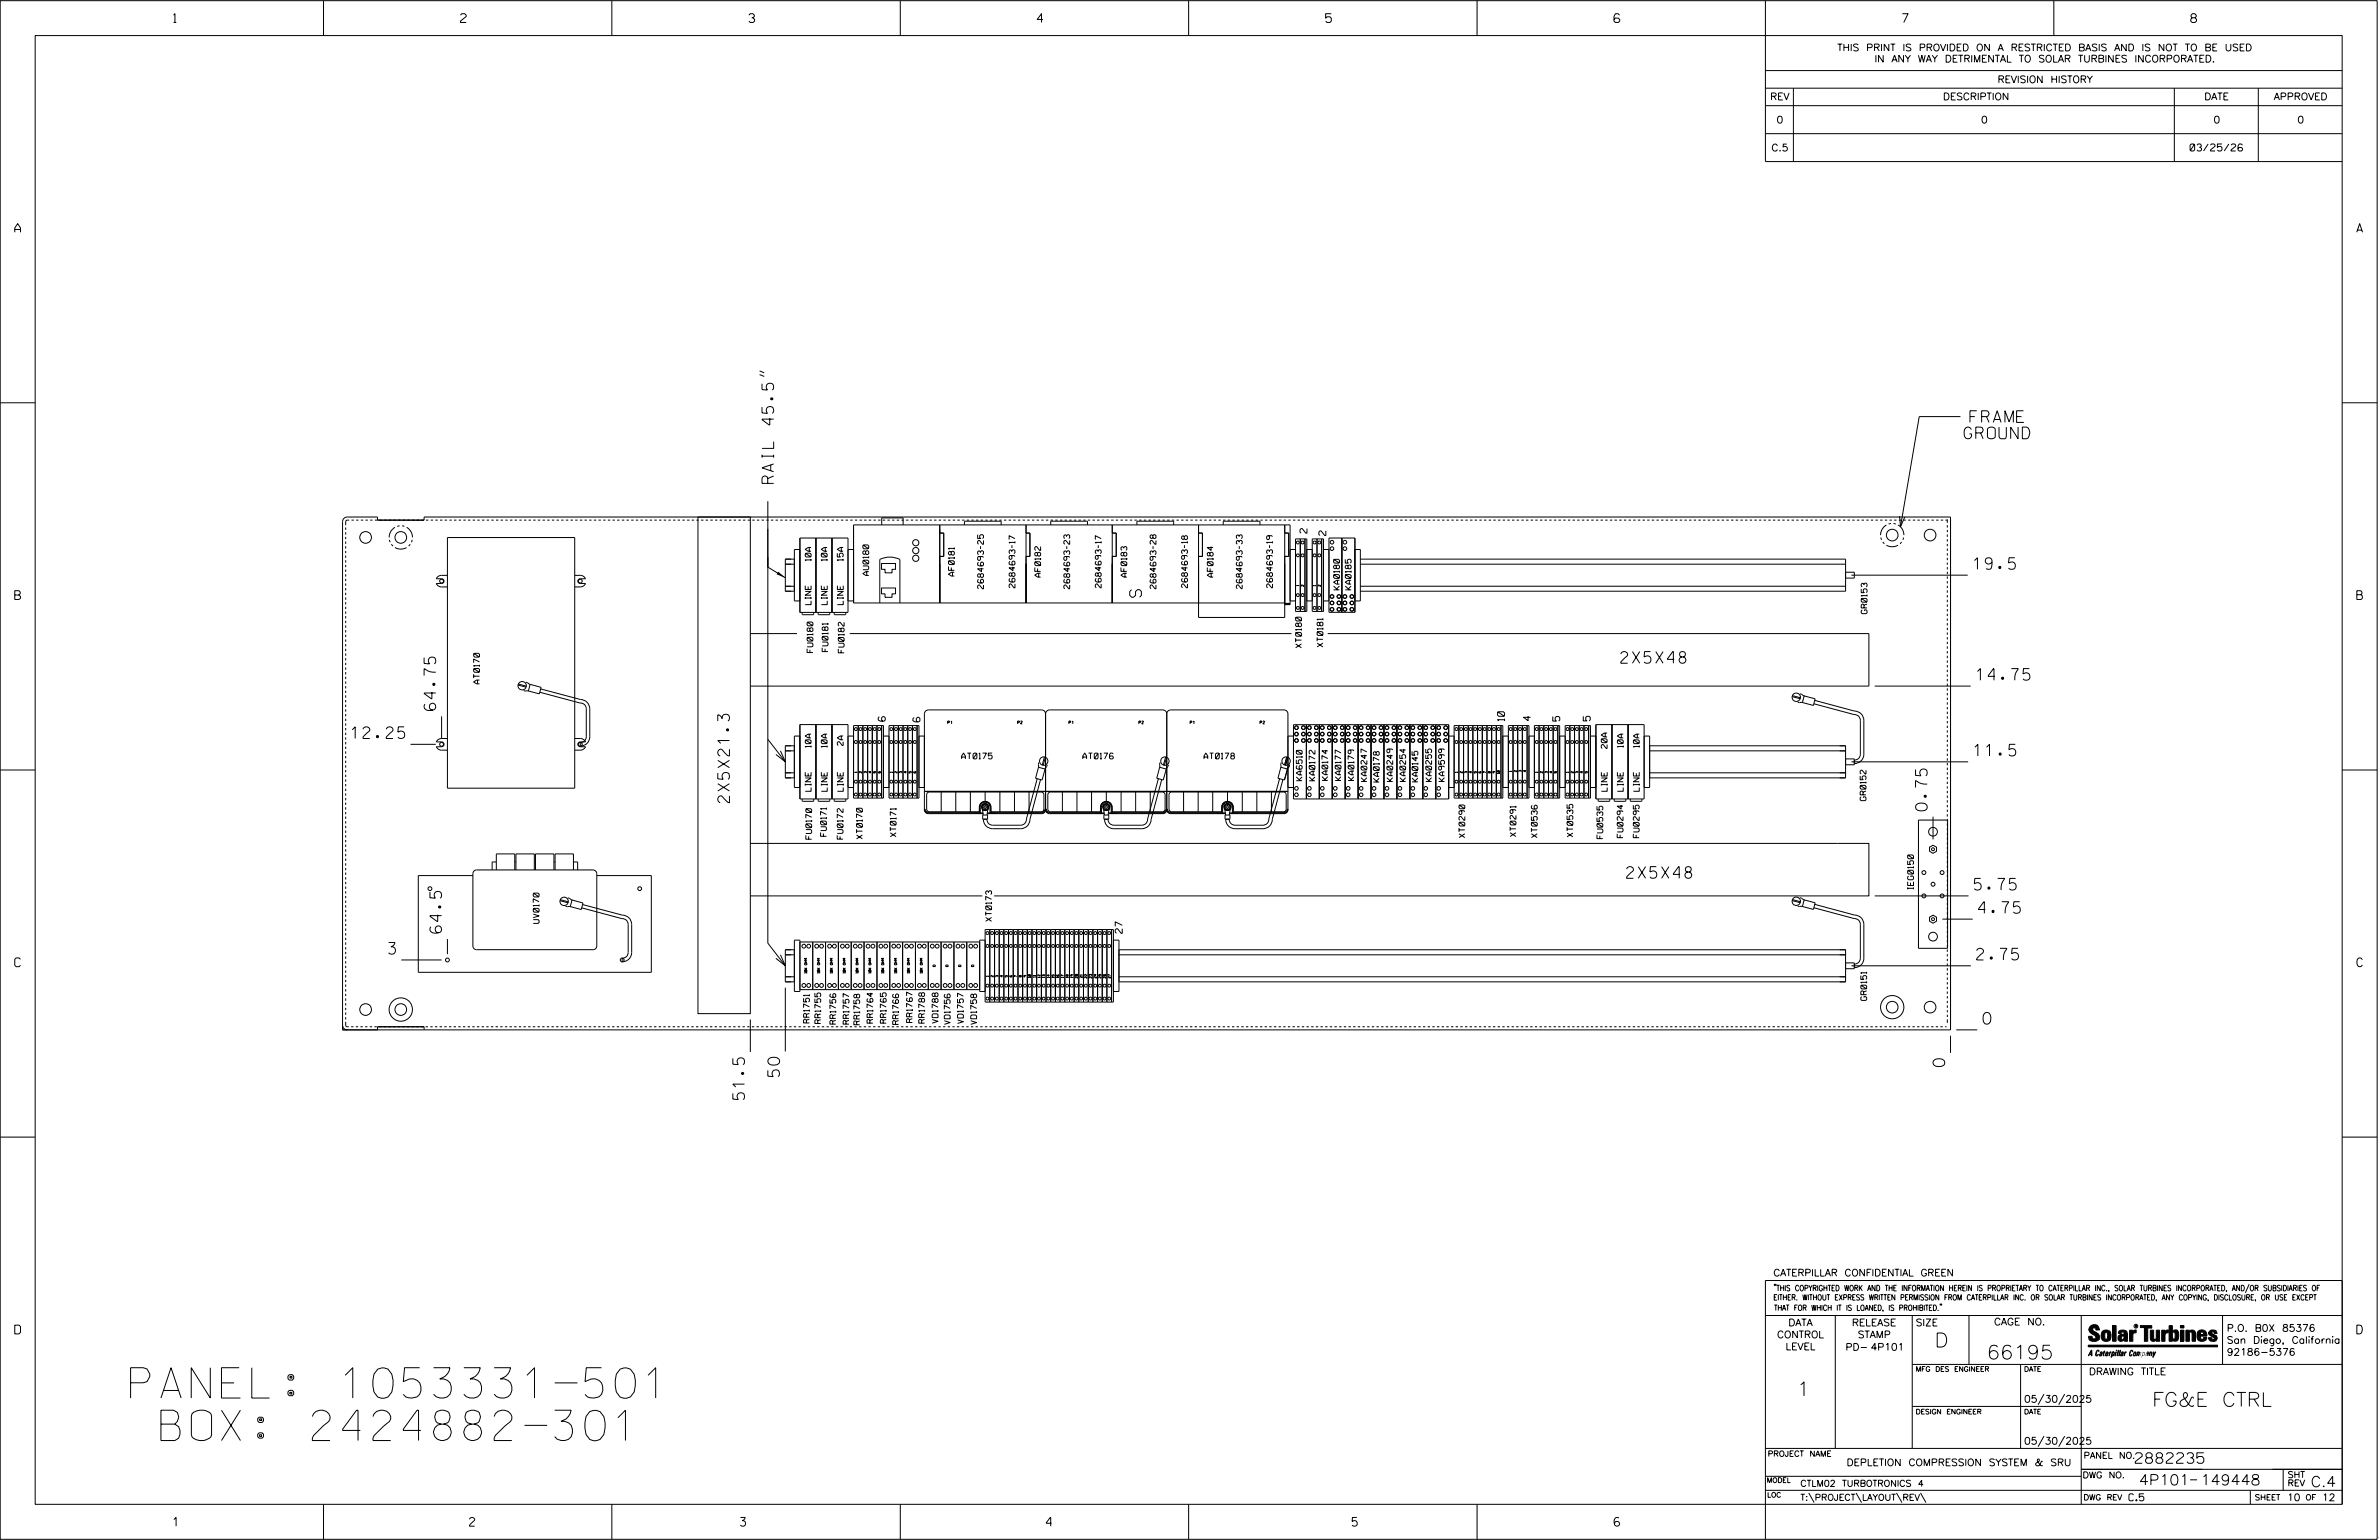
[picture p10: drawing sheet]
<svg xmlns="http://www.w3.org/2000/svg" width="864mm" height="559mm" viewBox="0 0 864 559" stroke-linecap="round" stroke-linejoin="round" font-family="sans-serif">
<defs><g id="words">
<g font-size="11">
<text x="47.4" y="507.3">PANEL: 1053331-501</text>
<text x="58.4" y="522.7">BOX: 2424882-301</text>
</g>
<g font-size="5.1">
<text x="702.3" y="488.8">D</text>
<text x="721.2" y="493.2">66195</text>
<text x="652.2" y="506.5">1</text>
<text x="781.2" y="510.3">FG&amp;E CTRL</text>
</g>
<g font-size="4.2">
<text x="715.1" y="153.3">FRAME</text>
<text x="713" y="159.2">GROUND</text>
<text x="280.8" y="175.4" transform="rotate(-90 280.8 175.4)">RAIL 45.5&quot;</text>
<text x="716.4" y="206.6">19.5</text>
<text x="414.3" y="216.7" transform="rotate(-90 414.3 216.7)">S</text>
<text x="588.4" y="240.7">2X5X48</text>
<text x="717.5" y="246.8">14.75</text>
<text x="158.2" y="257.8" transform="rotate(-90 158.2 257.8)">64.75</text>
<text x="127.5" y="268">12.25</text>
<text x="716.6" y="274.3">11.5</text>
<text x="264.8" y="291.3" transform="rotate(-90 264.8 291.3)">2X5X21.3</text>
<text x="699.6" y="294.2" transform="rotate(-90 699.6 294.2)">0.75</text>
<text x="590.5" y="318.7">2X5X48</text>
<text x="716.7" y="323">5.75</text>
<text x="718.2" y="331.4">4.75</text>
<text x="160.3" y="338.6" transform="rotate(-90 160.3 338.6)">64.5</text>
<text x="141.1" y="346.2">3</text>
<text x="717.6" y="348.3">2.75</text>
<text x="719.9" y="371.6">0</text>
<text x="705.9" y="387" transform="rotate(-90 705.9 387)">0</text>
<text x="283" y="390.7" transform="rotate(-90 283 390.7)">50</text>
<text x="270.3" y="399" transform="rotate(-90 270.3 399)">51.5</text>
</g>
<g font-size="3.8">
<text x="775.1" y="531">2882235</text>
<text x="776.5" y="538.9">4P101</text>
<text x="798.8" y="538.9">149448</text>
<text x="838.8" y="539.5">C.4</text>
</g>
<g font-size="3.2">
<text x="63" y="8.2">1</text>
<text x="167.2" y="8.2">2</text>
<text x="271.8" y="8.2">3</text>
<text x="376.5" y="8.2">4</text>
<text x="481.2" y="8.2">5</text>
<text x="690.6" y="8.2">7</text>
<text x="795.3" y="8.2">8</text>
<text x="5.4" y="84.3">A</text>
<text x="855.5" y="84.3">A</text>
<text x="5.4" y="217.5">B</text>
<text x="855.6" y="217.5">B</text>
<text x="5.4" y="350.8">C</text>
<text x="855.6" y="350.8">C</text>
<text x="5.4" y="484">D</text>
<text x="855.6" y="484">D</text>
<text x="62.8" y="553.8">1</text>
<text x="170.4" y="553.8">2</text>
<text x="268.8" y="553.8">3</text>
<text x="379.8" y="553.8">4</text>
<text x="490.8" y="553.8">5</text>
<text x="585.9" y="553.8">6</text>
</g>
<g font-size="2.5">
<text x="666.9" y="18.5">THIS PRINT IS PROVIDED ON A RESTRICTED BASIS AND IS NOT TO BE USED</text>
<text x="680.5" y="22.6">IN ANY WAY DETRIMENTAL TO SOLAR TURBINES INCORPORATED.</text>
<text x="725.1" y="30">REVISION HISTORY</text>
<text x="642.6" y="36.3">REV</text>
<text x="705.3" y="36.3">DESCRIPTION</text>
<text x="800.2" y="36.3">DATE</text>
<text x="825.4" y="36.3">APPROVED</text>
<text x="644.9" y="44.7">0</text>
<text x="719.1" y="44.7">0</text>
<text x="803.5" y="44.7">0</text>
<text x="834" y="44.7">0</text>
<text x="643" y="54.8">C.5</text>
<text x="795" y="54.8">03/25/26</text>
<text x="474.4" y="193.5" transform="rotate(-90 474.4 193.5)">2</text>
<text x="481.3" y="194.3" transform="rotate(-90 481.3 194.3)">2</text>
<text x="321.3" y="261.7" transform="rotate(-90 321.3 261.7)">6</text>
<text x="333.9" y="261.9" transform="rotate(-90 333.9 261.9)">6</text>
<text x="546.2" y="261.6" transform="rotate(-90 546.2 261.6)">10</text>
<text x="555.6" y="261.5" transform="rotate(-90 555.6 261.5)">4</text>
<text x="566.2" y="261.7" transform="rotate(-90 566.2 261.7)">5</text>
<text x="577.3" y="261.6" transform="rotate(-90 577.3 261.6)">5</text>
<text x="407.4" y="338.7" transform="rotate(-90 407.4 338.7)">27</text>
<text x="643.8" y="463">CATERPILLAR CONFIDENTIAL GREEN</text>
<text x="645.1" y="485.5">CONTROL</text>
<text x="649.2" y="481.1">DATA</text>
<text x="672.3" y="481.1">RELEASE</text>
<text x="674.4" y="485.5">STAMP</text>
<text x="695.4" y="481.1">SIZE</text>
<text x="723.8" y="480.8">CAGE NO.</text>
<text x="808.4" y="483.1">P.O. B0X 85376</text>
<text x="648.2" y="489.8">LEVEL</text>
<text x="669.9" y="490">PD- 4P101</text>
<text x="808.4" y="487.5">San Diego, California</text>
<text x="808.4" y="491.8">92186-5376</text>
<text x="758.3" y="498.9">DRAWING TITLE</text>
<text x="734.8" y="508.9">05/30/2025</text>
<text x="734.8" y="524.1">05/30/2025</text>
<text x="670.3" y="531.9">DEPLETION COMPRESSION SYSTEM &amp; SRU</text>
<text x="772.8" y="544.6">C.5</text>
<text x="830.2" y="544.6">10</text>
<text x="842.9" y="544.6">12</text>
</g>
<g font-size="2.3">
<text x="756.4" y="529.2">PANEL NO.</text>
<text x="653.5" y="539.4">CTLM02 TURBOTRONICS 4</text>
<text x="756" y="536.3">DWG NO.</text>
<text x="830.4" y="539.3">REV</text>
<text x="830.4" y="536.2">SHT</text>
<text x="653.5" y="544.5">T:\PROJECT\LAYOUT\REV\</text>
</g>
<g font-size="2.1">
<text x="294.4" y="203.5" transform="rotate(-90 294.4 203.5)">10A</text>
<text x="300.3" y="203.5" transform="rotate(-90 300.3 203.5)">10A</text>
<text x="306.1" y="203.5" transform="rotate(-90 306.1 203.5)">15A</text>
<text x="315.3" y="208.8" transform="rotate(-90 315.3 208.8)">AU0180</text>
<text x="346.4" y="209" transform="rotate(-90 346.4 209)">AF0181</text>
<text x="377.7" y="209.4" transform="rotate(-90 377.7 209.4)">AF0182</text>
<text x="409" y="209.4" transform="rotate(-90 409 209.4)">AF0183</text>
<text x="440.4" y="209.4" transform="rotate(-90 440.4 209.4)">AF0184</text>
<text x="357" y="213.6" transform="rotate(-90 357 213.6)">2684693-25</text>
<text x="368.4" y="213.3" transform="rotate(-90 368.4 213.3)">2684693-17</text>
<text x="388.3" y="213.6" transform="rotate(-90 388.3 213.6)">2684693-23</text>
<text x="399.7" y="213.3" transform="rotate(-90 399.7 213.3)">2684693-17</text>
<text x="419.6" y="213.6" transform="rotate(-90 419.6 213.6)">2684693-28</text>
<text x="431" y="213.3" transform="rotate(-90 431 213.3)">2684693-18</text>
<text x="450.9" y="213.6" transform="rotate(-90 450.9 213.6)">2684693-33</text>
<text x="461.9" y="213.3" transform="rotate(-90 461.9 213.3)">2684693-19</text>
<text x="486.2" y="214" transform="rotate(-90 486.2 214)">KA0180</text>
<text x="490.5" y="214" transform="rotate(-90 490.5 214)">KA0185</text>
<text x="294.4" y="219.4" transform="rotate(-90 294.4 219.4)">LINE</text>
<text x="300.3" y="219.4" transform="rotate(-90 300.3 219.4)">LINE</text>
<text x="306.1" y="219.4" transform="rotate(-90 306.1 219.4)">LINE</text>
<text x="677.8" y="222.7" transform="rotate(-90 677.8 222.7)">GR0153</text>
<text x="295.1" y="236.8" transform="rotate(-90 295.1 236.8)">FU0180</text>
<text x="300.6" y="236.4" transform="rotate(-90 300.6 236.4)">FU0181</text>
<text x="306.4" y="236.9" transform="rotate(-90 306.4 236.9)">FU0182</text>
<text x="472.4" y="235" transform="rotate(-90 472.4 235)">XT0180</text>
<text x="480.2" y="234.8" transform="rotate(-90 480.2 234.8)">XT0181</text>
<text x="174" y="248.1" transform="rotate(-90 174 248.1)">AT0170</text>
<text x="294.4" y="271.2" transform="rotate(-90 294.4 271.2)">10A</text>
<text x="300.3" y="271.2" transform="rotate(-90 300.3 271.2)">10A</text>
<text x="306.1" y="270.5" transform="rotate(-90 306.1 270.5)">2A</text>
<text x="349.1" y="275.4">AT0175</text>
<text x="393.1" y="275.4">AT0176</text>
<text x="437" y="275.4">AT0178</text>
<text x="583.4" y="271.6" transform="rotate(-90 583.4 271.6)">20A</text>
<text x="589.2" y="271.2" transform="rotate(-90 589.2 271.2)">10A</text>
<text x="595.1" y="271.2" transform="rotate(-90 595.1 271.2)">10A</text>
<text x="294.4" y="287.1" transform="rotate(-90 294.4 287.1)">LINE</text>
<text x="300.3" y="287.1" transform="rotate(-90 300.3 287.1)">LINE</text>
<text x="306.1" y="287.1" transform="rotate(-90 306.1 287.1)">LINE</text>
<text x="472.7" y="283.3" transform="rotate(-90 472.7 283.3)">KA6510</text>
<text x="477.4" y="283.3" transform="rotate(-90 477.4 283.3)">KA0172</text>
<text x="482" y="283.2" transform="rotate(-90 482 283.2)">KA0174</text>
<text x="486.8" y="283.2" transform="rotate(-90 486.8 283.2)">KA0177</text>
<text x="491.5" y="283.2" transform="rotate(-90 491.5 283.2)">KA0179</text>
<text x="496.2" y="283.6" transform="rotate(-90 496.2 283.6)">KA0247</text>
<text x="500.7" y="283.8" transform="rotate(-90 500.7 283.8)">KA0178</text>
<text x="505.6" y="283.6" transform="rotate(-90 505.6 283.6)">KA0249</text>
<text x="510.3" y="283.6" transform="rotate(-90 510.3 283.6)">KA0254</text>
<text x="514.7" y="283.7" transform="rotate(-90 514.7 283.7)">KA0145</text>
<text x="519.7" y="283.6" transform="rotate(-90 519.7 283.6)">KA0255</text>
<text x="524.4" y="283.6" transform="rotate(-90 524.4 283.6)">KA9599</text>
<text x="583.4" y="287.1" transform="rotate(-90 583.4 287.1)">LINE</text>
<text x="589.2" y="287.1" transform="rotate(-90 589.2 287.1)">LINE</text>
<text x="595.1" y="287.1" transform="rotate(-90 595.1 287.1)">LINE</text>
<text x="677.4" y="290.5" transform="rotate(-90 677.4 290.5)">GR0152</text>
<text x="294.6" y="304.5" transform="rotate(-90 294.6 304.5)">FU0170</text>
<text x="300" y="303.5" transform="rotate(-90 300 303.5)">FU0171</text>
<text x="306" y="304.5" transform="rotate(-90 306 304.5)">FU0172</text>
<text x="313.1" y="304.4" transform="rotate(-90 313.1 304.4)">XT0170</text>
<text x="325.3" y="303.6" transform="rotate(-90 325.3 303.6)">XT0171</text>
<text x="531.7" y="303.9" transform="rotate(-90 531.7 303.9)">XT0290</text>
<text x="550.3" y="303.5" transform="rotate(-90 550.3 303.5)">XT0291</text>
<text x="558" y="303.9" transform="rotate(-90 558 303.9)">XT0536</text>
<text x="571" y="303.6" transform="rotate(-90 571 303.6)">XT0535</text>
<text x="581.8" y="304.3" transform="rotate(-90 581.8 304.3)">FU0535</text>
<text x="589.2" y="303.9" transform="rotate(-90 589.2 303.9)">FU0294</text>
<text x="595" y="303.9" transform="rotate(-90 595 303.9)">FU0295</text>
<text x="694.6" y="322.7" transform="rotate(-90 694.6 322.7)">IEG0150</text>
<text x="195.7" y="335.1" transform="rotate(-90 195.7 335.1)">UV0170</text>
<text x="359.9" y="334.3" transform="rotate(-90 359.9 334.3)">XT0173</text>
<text x="677.6" y="363" transform="rotate(-90 677.6 363)">GR0151</text>
<text x="293.8" y="371.2" transform="rotate(-90 293.8 371.2)">RR1751</text>
<text x="297.9" y="371.4" transform="rotate(-90 297.9 371.4)">RR1755</text>
<text x="303.4" y="371.6" transform="rotate(-90 303.4 371.6)">RR1756</text>
<text x="308.2" y="371.6" transform="rotate(-90 308.2 371.6)">RR1757</text>
<text x="312.1" y="371.8" transform="rotate(-90 312.1 371.8)">RR1758</text>
<text x="316.9" y="371.3" transform="rotate(-90 316.9 371.3)">RR1764</text>
<text x="321.7" y="371.3" transform="rotate(-90 321.7 371.3)">RR1765</text>
<text x="326.2" y="371.7" transform="rotate(-90 326.2 371.7)">RR1766</text>
<text x="331.2" y="371" transform="rotate(-90 331.2 371)">RR1767</text>
<text x="335.6" y="371.3" transform="rotate(-90 335.6 371.3)">RR1788</text>
<text x="340.5" y="371.3" transform="rotate(-90 340.5 371.3)">VD1788</text>
<text x="344.9" y="371.7" transform="rotate(-90 344.9 371.7)">VD1756</text>
<text x="349.7" y="371.4" transform="rotate(-90 349.7 371.4)">VD1757</text>
<text x="354.5" y="371.7" transform="rotate(-90 354.5 371.7)">VD1758</text>
</g>
<g font-size="2">
<text x="643.8" y="468.4">&quot;THIS COPYRIGHTED WORK AND THE INFORMATION HEREIN IS PROPRIETARY TO CATERPILLAR INC., SOLAR TURBINES INCORPORATED, AND/OR SUBSIDIARIES OF</text>
<text x="643.8" y="471.8">EITHER. WITHOUT EXPRESS WRITTEN PERMISSION FROM CATERPILLAR INC. OR SOLAR TURBINES INCORPORATED, ANY COPYING, DISCLOSURE, OR USE EXCEPT</text>
<text x="644" y="475.6">THAT FOR WHICH IT IS LOANED, IS PROHIBITED.&quot;</text>
<text x="641.7" y="528.5">PROJECT NAME</text>
<text x="756.3" y="544.3">DWG REV</text>
<text x="818.5" y="544.3">SHEET</text>
<text x="836.9" y="544.3">OF</text>
</g>
<g font-size="1.8">
<text x="695.4" y="497.6">MFG DES ENGINEER</text>
<text x="734.8" y="497.6">DATE</text>
<text x="695.4" y="513.1">DESIGN ENGINEER</text>
<text x="734.8" y="513.1">DATE</text>
<text x="641.3" y="538">MODEL</text>
<text x="641.5" y="543.3">LOC</text>
</g>
<g font-size="1.1">
<text x="344" y="262.7">P1</text>
<text x="369.4" y="262.7">P2</text>
<text x="388" y="262.7">P1</text>
<text x="413.4" y="262.7">P2</text>
<text x="432" y="262.7">P1</text>
<text x="457.4" y="262.7">P2</text>
</g>
<text font-size=".9" x="775.1" y="481.7">R</text>
<g font-size=".8">
<text x="471.5" y="212.6" transform="rotate(-90 471.5 212.6)">1</text>
<text x="473.3" y="212.8" transform="rotate(-90 473.3 212.8)">2</text>
<text x="477.6" y="212.6" transform="rotate(-90 477.6 212.6)">1</text>
<text x="479.3" y="212.8" transform="rotate(-90 479.3 212.8)">2</text>
<text x="311.1" y="280.3" transform="rotate(-90 311.1 280.3)">1</text>
<text x="312.8" y="280.5" transform="rotate(-90 312.8 280.5)">2</text>
<text x="314.5" y="280.5" transform="rotate(-90 314.5 280.5)">3</text>
<text x="316.2" y="280.5" transform="rotate(-90 316.2 280.5)">4</text>
<text x="317.9" y="280.5" transform="rotate(-90 317.9 280.5)">5</text>
<text x="319.6" y="280.5" transform="rotate(-90 319.6 280.5)">6</text>
<text x="324" y="280.3" transform="rotate(-90 324 280.3)">1</text>
<text x="325.7" y="280.5" transform="rotate(-90 325.7 280.5)">2</text>
<text x="327.4" y="280.5" transform="rotate(-90 327.4 280.5)">3</text>
<text x="329.1" y="280.5" transform="rotate(-90 329.1 280.5)">4</text>
<text x="330.8" y="280.5" transform="rotate(-90 330.8 280.5)">5</text>
<text x="332.5" y="280.5" transform="rotate(-90 332.5 280.5)">6</text>
<text x="529.1" y="280.3" transform="rotate(-90 529.1 280.3)">1</text>
<text x="530.8" y="280.5" transform="rotate(-90 530.8 280.5)">2</text>
<text x="532.5" y="280.5" transform="rotate(-90 532.5 280.5)">3</text>
<text x="534.2" y="280.5" transform="rotate(-90 534.2 280.5)">4</text>
<text x="535.9" y="280.5" transform="rotate(-90 535.9 280.5)">5</text>
<text x="539.3" y="280.5" transform="rotate(-90 539.3 280.5)">7</text>
<text x="541" y="280.5" transform="rotate(-90 541 280.5)">8</text>
<text x="542.7" y="280.5" transform="rotate(-90 542.7 280.5)">9</text>
<text x="544.4" y="280.8" transform="rotate(-90 544.4 280.8)">10</text>
<text x="548.9" y="280" transform="rotate(-90 548.9 280)">1</text>
<text x="550.5" y="280.1" transform="rotate(-90 550.5 280.1)">2</text>
<text x="552.2" y="280.1" transform="rotate(-90 552.2 280.1)">3</text>
<text x="553.9" y="280.1" transform="rotate(-90 553.9 280.1)">4</text>
<text x="558.3" y="280.3" transform="rotate(-90 558.3 280.3)">1</text>
<text x="560" y="280.5" transform="rotate(-90 560 280.5)">2</text>
<text x="561.7" y="280.5" transform="rotate(-90 561.7 280.5)">3</text>
<text x="563.4" y="280.5" transform="rotate(-90 563.4 280.5)">4</text>
<text x="565.1" y="280.5" transform="rotate(-90 565.1 280.5)">5</text>
<text x="569.4" y="280.3" transform="rotate(-90 569.4 280.3)">1</text>
<text x="571.1" y="280.5" transform="rotate(-90 571.1 280.5)">2</text>
<text x="572.8" y="280.5" transform="rotate(-90 572.8 280.5)">3</text>
<text x="574.5" y="280.5" transform="rotate(-90 574.5 280.5)">4</text>
<text x="576.2" y="280.5" transform="rotate(-90 576.2 280.5)">5</text>
<text x="292.9" y="353.1" transform="rotate(-90 292.9 353.1)">10K OHM</text>
<text x="297.6" y="353.1" transform="rotate(-90 297.6 353.1)">10K OHM</text>
<text x="302.2" y="353.1" transform="rotate(-90 302.2 353.1)">10K OHM</text>
<text x="306.9" y="353.1" transform="rotate(-90 306.9 353.1)">10K OHM</text>
<text x="311.5" y="353.1" transform="rotate(-90 311.5 353.1)">10K OHM</text>
<text x="316.2" y="353.1" transform="rotate(-90 316.2 353.1)">10K OHM</text>
<text x="320.9" y="353.1" transform="rotate(-90 320.9 353.1)">10K OHM</text>
<text x="325.5" y="353.1" transform="rotate(-90 325.5 353.1)">10K OHM</text>
<text x="330.2" y="353.1" transform="rotate(-90 330.2 353.1)">10K OHM</text>
<text x="334.9" y="353.1" transform="rotate(-90 334.9 353.1)">10K OHM</text>
<text x="339.5" y="350.7" transform="rotate(-90 339.5 350.7)">D</text>
<text x="344.2" y="350.7" transform="rotate(-90 344.2 350.7)">D</text>
<text x="348.8" y="350.7" transform="rotate(-90 348.8 350.7)">D</text>
<text x="358.9" y="354.4" transform="rotate(-90 358.9 354.4)">1</text>
<text x="360.6" y="354.5" transform="rotate(-90 360.6 354.5)">2</text>
<text x="362.3" y="354.5" transform="rotate(-90 362.3 354.5)">3</text>
<text x="364" y="354.5" transform="rotate(-90 364 354.5)">4</text>
<text x="365.7" y="354.5" transform="rotate(-90 365.7 354.5)">5</text>
<text x="370.8" y="354.5" transform="rotate(-90 370.8 354.5)">8</text>
<text x="372.5" y="354.5" transform="rotate(-90 372.5 354.5)">9</text>
<text x="374.2" y="354.8" transform="rotate(-90 374.2 354.8)">10</text>
<text x="375.9" y="354.6" transform="rotate(-90 375.9 354.6)">11</text>
<text x="377.6" y="354.8" transform="rotate(-90 377.6 354.8)">12</text>
<text x="379.3" y="354.8" transform="rotate(-90 379.3 354.8)">13</text>
<text x="381" y="354.8" transform="rotate(-90 381 354.8)">14</text>
<text x="382.7" y="354.8" transform="rotate(-90 382.7 354.8)">15</text>
<text x="384.4" y="354.8" transform="rotate(-90 384.4 354.8)">16</text>
<text x="386.1" y="354.8" transform="rotate(-90 386.1 354.8)">17</text>
<text x="387.8" y="354.8" transform="rotate(-90 387.8 354.8)">18</text>
<text x="389.5" y="354.8" transform="rotate(-90 389.5 354.8)">19</text>
<text x="391.2" y="354.9" transform="rotate(-90 391.2 354.9)">20</text>
<text x="392.9" y="354.8" transform="rotate(-90 392.9 354.8)">21</text>
<text x="394.6" y="354.9" transform="rotate(-90 394.6 354.9)">22</text>
<text x="396.3" y="354.9" transform="rotate(-90 396.3 354.9)">23</text>
<text x="398" y="354.9" transform="rotate(-90 398 354.9)">24</text>
<text x="399.7" y="354.9" transform="rotate(-90 399.7 354.9)">25</text>
<text x="401.4" y="354.9" transform="rotate(-90 401.4 354.9)">26</text>
<text x="403.1" y="354.9" transform="rotate(-90 403.1 354.9)">27</text>
</g>
</g></defs>
<g fill="none" stroke="#000" stroke-width=".36">
<path d="M.1 .2h862.8v558.4h-862.8zM12.8 12.9h837.4v533h-837.4zM117.4 .2v12.7M222.1 .2v12.7M326.8 .2v12.7M431.5 .2v12.7M536.2 .2v12.7M587.9 5.5l-.5-.5h-1l-.5 1v1.7l.5 .4h1l.6-.4v-.6l-.6-.5h-1l-.5 .5M640.9 .2v58.4h209.3M745.6 .2v12.7M640.9 25.6h209.3M640.9 32h209.3"/>
<path d="M640.9 38.3h209.3M651 32v26.6M789.3 32v26.6M819.8 32v26.6M640.9 48.5h209.3M275.7 135.9l1.7 .7M275.7 134.6l1.7 .7M.1 146.2h12.7M711.7 151.2h-15l-6.8 40M850.2 146.2h12.7M124.8 188.1l1.2-.5h11.1v1.1h16.9v-1.1h554.1v186.1h-583.7v-184.4zM125.5 191.4v.9"/>
<path d="M125.5 193.1v.9M125.5 194.8v.9M125.5 196.5v.8M125.5 198.2v.8M125.5 199.9v.8M126.8 188.7l-1.2 .3-.1 1.6M127.6 188.7h.8M129.3 188.7h.8M131 188.7h.8M132.7 188.7h.8M134.4 188.7h.8M136.1 188.7h.8"/>
<path d="M141.4 195.9l.2 .8M142.1 197.5l.6 .7M143.4 198.7l1.9 .5 2.3-.5M143.4 191.3l-1.5 1.4-.6 2.3M145.1 190.8l-.9 .2M145.9 190.8l.9 .2M147.6 191.3l1.6 1.7 .5 2M148.9 197.5l-.6 .7M149.6 195.9l-.2 .8M154.7 188.7h.8M156.4 188.7h.8M158 188.7h.9"/>
<path d="M159.7 188.7h.9M161.4 188.7h.9M162.4 195.1h46.2v90.9h-46.2zM163.1 188.7h.9M164.8 188.7h.9M166.5 188.7h.9M168.2 188.7h.9M169.9 188.7h.8M171.6 188.7h.8M173.3 188.7h.8M175 188.7h.8M176.7 188.7h.8"/>
<path d="M178.4 188.7h.8M180.1 188.7h.8M181.8 188.7h.8M183.4 188.7h.9M185.1 188.7h.9M186.8 188.7h.9M188.5 188.7h.9M190.2 188.7h.9M191.9 188.7h.8M193.6 188.7h.8M195.3 188.7h.8M197 188.7h.8"/>
<path d="M198.6 188.7h.9M200.3 188.7h.9M202 188.7h.9M203.7 188.7h.9M205.4 188.7h.9M207.1 188.7h.9M208.8 188.7h.9M210.5 188.7h.8M212.2 188.7h.8M213.9 188.7h.8M215.6 188.7h.8M217.3 188.7h.8"/>
<path d="M219 188.7h.8M220.7 188.7h.8M222.4 188.7h.8M224 188.7h.9M225.7 188.7h.9M227.4 188.7h.9M229.1 188.7h.9M230.8 188.7h.9M232.5 188.7h.8M234.2 188.7h.8M235.9 188.7h.8M237.6 188.7h.8"/>
<path d="M239.3 188.7h.8M240.9 188.7h.9M242.6 188.7h.9M244.3 188.7h.9M246 188.7h.9M247.7 188.7h.9M249.4 188.7h.9M251.1 188.7h.9M252.8 188.7h.8M253.4 187.6h19v180.2h-19zM254.5 188.7h.8M256.2 188.7h.8"/>
<path d="M257.9 188.7h.8M259.6 188.7h.8M261.3 188.7h.8M263 188.7h.8M264.7 188.7h.8M266.3 188.7h.9M268 188.7h.9M269.7 188.7h.9M271.4 188.7h.9M273.1 188.7h.8M274.8 188.7h.8M276.5 188.7h.8"/>
<path d="M278.2 188.7h.8M278.7 181.9v160.3l6.4 8.2M279.9 188.7h.8M281.6 188.7h.8M283.2 188.7h.9M284.9 188.7h.9M286.6 188.7h.9M288.3 188.7h.9M290 188.7h.9M290.4 195.2h17.4v27h-17.4zM290.4 199.4h-2v18.7h2M291.7 188.7h.9"/>
<path d="M293.4 188.7h.9M295.1 188.7h.8M296.2 195.2v27M296.8 188.7h.8M298.5 188.7h.8M300.2 188.7h.8M301.9 188.7h.8M302 195.2v27M303.6 188.7h.8M305.3 188.7h.8M307 188.7h.8M307.8 199.4h2"/>
<path d="M308.6 188.7h.9M310.3 188.7h.9M312 188.7h.9M313.7 188.7h.8M315.4 188.7h.8M317.1 188.7h.8M318.8 188.7h.8M320.1 190.5v-2.6h7.7v2.6M320.5 188.7h.8M322.2 188.7h.8M323.9 188.7h.8M325.5 188.7h.9"/>
<path d="M327.2 188.7h.9M328.9 188.7h.9M330.6 188.7h.9M332.3 188.7h.9M334 188.7h.9M335.7 188.7h.8M337.4 188.7h.8M339.1 188.7h.8M340.8 188.7h.8M341.1 193.4h1.5v8.5h-1.5M341.1 190.5v28.3M342.5 188.7h.8"/>
<path d="M344.2 188.7h.8M345.9 188.7h.8M347.6 188.7h.8M349.3 188.7h.8M350.1 190.5v-1.4h13.3v1.4M350.9 188.7h.9M352.6 188.7h.9M354.3 188.7h.8M356 188.7h.8M357.7 188.7h.8M359.4 188.7h.8M361.1 188.7h.8"/>
<path d="M362.8 188.7h.8M364.5 188.7h.8M366.1 188.7h.9M367.8 188.7h.9M369.5 188.7h.9M371.2 188.7h.9M372.5 193.4h1.4v8.5h-1.4M372.5 190.5v28.3M372.9 188.7h.9M374.6 188.7h.9M376.3 188.7h.9M378 188.7h.8"/>
<path d="M379.7 188.7h.8M381.4 188.7h.8M381.4 190.5v-1.4h13.4v1.4M383.1 188.7h.8M384.8 188.7h.8M386.5 188.7h.8M388.2 188.7h.8M389.9 188.7h.8M391.5 188.7h.9M393.2 188.7h.9M394.9 188.7h.8M396.6 188.7h.8"/>
<path d="M398.3 188.7h.8M400 188.7h.8M401.7 188.7h.8M403.4 188.7h.8M403.8 190.5v28.3M403.8 193.4h1.4v8.5h-1.4M405.1 188.7h.8M406.8 188.7h.8M408.4 188.7h.9M410.1 188.7h.9M411.8 188.7h.9M412.7 190.5v-1.4h13.3v1.4"/>
<path d="M413.5 188.7h.9M415.2 188.7h.9M416.9 188.7h.9M418.6 188.7h.9M420.3 188.7h.8M422 188.7h.8M423.7 188.7h.8M425.4 188.7h.8M427.1 188.7h.8M428.8 188.7h.8M430.5 188.7h.8M432.2 188.7h.8"/>
<path d="M433.8 188.7h.9M435.1 190.5v33.5h31.3v-33.5M435.1 193.4h1.4v8.5h-1.4M435.5 188.7h.9M437.2 188.7h.8M438.9 188.7h.8M440.6 188.7h.8M442.3 188.7h.8M444 188.7h.8M444 190.5v-1.4h13.4v1.4M445.7 188.7h.8M447.4 188.7h.8"/>
<path d="M449.1 188.7h.8M450.7 188.7h.9M452.4 188.7h.9M454.1 188.7h.9M455.8 188.7h.9M457.5 188.7h.9M459.2 188.7h.9M460.9 188.7h.9M462.6 188.7h.8M464.3 188.7h.8M466 188.7h.8M466.4 193.4h1.4v8.5h-1.4"/>
<path d="M467.7 188.7h.8M468.3 199.4h2M469.4 188.7h.8M470.3 195.5h4.1v26.4h-4.1zM471.1 188.7h.8M472 195.5v26.4M472.8 188.7h.8M473.7 195.5v26.4M474.4 199.4h2M474.5 188.7h.8M476.1 188.7h.9M476.4 195.5h4v26.4h-4z"/>
<path d="M477.8 188.7h.8M478.1 195.5v26.4M479.5 188.7h.8M479.8 195.5v26.4M480.4 199.4h2M481.2 188.7h.8M482.4 195.2h9.4v27h-9.4zM482.9 188.7h.8M484.6 188.7h.8M486.3 188.7h.8M487.1 195.2v27M488 188.7h.8"/>
<path d="M489.7 188.7h.8M491.3 188.7h.9M491.8 199.4h2v18.7h-2M493 188.7h.9M494.7 188.7h.9M496.4 188.7h.9M498.1 188.7h.9M499.8 188.7h.9M501.5 188.7h.9M503.2 188.7h.8M504.9 188.7h.8M506.6 188.7h.8"/>
<path d="M508.3 188.7h.8M510 188.7h.8M511.7 188.7h.8M513.4 188.7h.8M515.1 188.7h.8M516.7 188.7h.9M518.4 188.7h.9M520.1 188.7h.8M521.8 188.7h.8M523.5 188.7h.8M525.2 188.7h.8M526.9 188.7h.8"/>
<path d="M528.6 188.7h.8M530.3 188.7h.8M532 188.7h.8M533.6 188.7h.9M535.3 188.7h.9M537 188.7h.9M538.7 188.7h.9M540.4 188.7h.9M542.1 188.7h.9M543.8 188.7h.9M545.5 188.7h.8M547.2 188.7h.8"/>
<path d="M548.9 188.7h.8M550.6 188.7h.8M552.3 188.7h.8M554 188.7h.8M555.7 188.7h.8M557.3 188.7h.9M559 188.7h.9M560.7 188.7h.9M562.4 188.7h.8M564.1 188.7h.8M565.8 188.7h.8M567.5 188.7h.8"/>
<path d="M569.2 188.7h.8M570.9 188.7h.8M572.6 188.7h.8M574.3 188.7h.8M575.9 188.7h.9M577.6 188.7h.9M579.3 188.7h.9M581 188.7h.9M582.7 188.7h.9M584.4 188.7h.9M586.1 188.7h.9M587.8 188.7h.8"/>
<path d="M589.5 188.7h.8M591.2 188.7h.8M592.9 188.7h.8M594.6 188.7h.8M596.3 188.7h.8M598 188.7h.8M599.6 188.7h.9M601.3 188.7h.9M603 188.7h.8M604.7 188.7h.8M606.4 188.7h.8M608.1 188.7h.8"/>
<path d="M609.8 188.7h.8M611.5 188.7h.8M613.2 188.7h.8M614.9 188.7h.8M616.5 188.7h.9M618.2 188.7h.9M619.9 188.7h.9M621.6 188.7h.9M623.3 188.7h.9M625 188.7h.9M626.7 188.7h.9M628.4 188.7h.8"/>
<path d="M630.1 188.7h.8M631.8 188.7h.8M633.5 188.7h.8M635.2 188.7h.8M636.9 188.7h.8M638.6 188.7h.8M640.2 188.7h.9M641.9 188.7h.9M643.6 188.7h.9M645.3 188.7h.8M647 188.7h.8M648.7 188.7h.8"/>
<path d="M650.4 188.7h.8M652.1 188.7h.8M653.8 188.7h.8M655.5 188.7h.8M657.2 188.7h.8M658.8 188.7h.9M660.5 188.7h.9M662.2 188.7h.9M663.9 188.7h.9M665.6 188.7h.9M667.3 188.7h.9M669 188.7h.9"/>
<path d="M670.7 188.7h.8M672.4 188.7h.8M674.1 188.7h.8M675.8 188.7h.8M677.5 188.7h.8M679.2 188.7h.8M680.8 188.7h.9M682.5 188.7h.9M682.8 195.1l.2 .8M683.5 196.6l.6 .7M684.2 188.7h.9M684.8 197.8l2 .6 2.2-.6"/>
<path d="M684.8 190.5l-1.5 1.4-.6 2.3M685.9 188.7h.9M686.4 190l-.8 .1M687.4 190l.8 .1M687.6 188.7h.8M689 190.5l1.4 1.2 .5 1.1 .2 1.4M689.3 188.7h.8M689.6 187.3l.3 3.9 1.6-3.6M690.3 196.6l-.6 .7M691 188.7h.8M691 195.1l-.2 .8M692.7 188.7h.8"/>
<path d="M694.4 188.7h.8M696.1 188.7h.8M697.8 188.7h.8M699.5 188.7h.8M701.1 188.7h.9M702.8 188.7h.9M704.5 188.7h.9M706.2 188.7h.7M706.9 188.5v1.2M706.9 190.6v.8M706.9 192.3v.8M706.9 194v.8"/>
<path d="M706.9 195.7v.8M706.9 197.3v.9M706.9 199v.9M125.5 201.6v.8M125.5 203.3v.8M125.5 205v.8M125.5 206.7v.8M125.5 208.4v.8M125.5 210v.9M125.5 211.7v.8M125.5 213.4v.8M125.5 215.1v.8"/>
<path d="M125.5 216.8v.8M125.5 218.5v.8M162.4 208.8a4.2 4.2 0 0 0-3.4 .4l-.6 .8h1.9a.86 .86 0 0 1 .9 .9 .86 .86 0 0 1-.9 .8h-1.9l.6 .8a4.2 4.2 0 0 0 3.4 .5M208.6 208.8a4.1 4.1 0 0 1 3.4 .4l.5 .8h-1.9a.86 .86 0 0 0-.8 .9 .86 .86 0 0 0 .8 .8h1.9l-.5 .8a4.1 4.1 0 0 1-3.4 .5M278.7 202.2v3.6l6.4 3.9M285.1 204.7h3.3M285.1 212.7h3.3M288.4 202.9h-3.3v11.6h3.3M307.8 218.1h2M319.4 218.8v-15.8a8.3 8.3 0 0 1 7.3 0v15.8M320 204.5h5.1v2.1h-1.3v1.3h-2.5v-1.3h-1.3zM320 213.4h5.1v2.1h-1.3v1.2h-2.5v-1.2h-1.3z"/>
<path d="M466.4 218.9h1.9l-1.9 .5h1.9zM466.4 218.8h-156.6v-28.3h158.5v28.9M468.3 218.1h2M474.4 218.1h2M480.4 218.1h2M493.8 202.9h176.2v11.6h-176.2M493.8 204.7h176.2M493.8 212.7h176.2M670 207.6h3.1v2.2h-3.1M672.1 208.7h42.2M706.9 200.7v.9M706.9 202.4v.9"/>
<path d="M706.9 204.1v.8M706.9 205.8v.8M706.9 207.5v.8M706.9 209.2v.8M706.9 210.9v.8M706.9 212.5v.9M706.9 214.2v.9M706.9 215.9v.9M706.9 217.6v.9M706.9 219.3v.9M125.5 220.2v.8M125.5 221.9v.8"/>
<path d="M125.5 223.6v.8M125.5 225.2v.9M125.5 226.9v.9M125.5 228.6v.9M125.5 230.3v.9M125.5 232v.9M125.5 233.7v.9M125.5 235.4v.9M125.5 237.1v.8M125.5 238.8v.8M272.4 229.9h16.9M291.2 222.2l.2 .9h3.8l.2-.9"/>
<path d="M297 222.2l.2 .9h3.8l.2-.9M302.8 222.2l.2 .9h3.9l.1-.9M308.5 229.9h160.3M482 229.9h196.4v19.1h-406M706.9 221v.9M706.9 222.7v.9M706.9 224.4v.8M706.9 226.1v.8M706.9 227.8v.8M706.9 229.5v.8M706.9 231.2v.8M706.9 232.9v.8"/>
<path d="M706.9 234.6v.8M706.9 236.3v.8M706.9 237.9v.9M706.9 239.6v.9M125.5 240.5v.8M125.5 242.2v.8M125.5 243.9v.8M125.5 245.6v.8M125.5 247.3v.8M125.5 249v.8M125.5 250.6v.9M125.5 252.3v.9"/>
<path d="M125.5 254v.8M125.5 255.7v.8M125.5 257.4v.8M125.5 259.1v.8M160.3 259.9v8.1M188.1 248.6l2.9 .7M188.1 248.2l3 .8M190.1 250.6l1.8 .2M190.9 247.5l1.7 .9M192.4 248.3l4 1.1-.6 2.4-4-1.1zM196.3 250l14.4 3.8a3.4 3.4 0 0 1 3.4 3.4v10.1a3.4 3.4 0 0 1-3.5 3.4v-1.2a2.17 2.17 0 0 0 2.2-2.2v-10.1a2.12 2.12 0 0 0-2.3-2.1l-14.6-3.9M379.6 259a1.45 1.45 0 0 0-1.5-1.4h-41.1a1.45 1.45 0 0 0-1.4 1.4v34.8a1.45 1.45 0 0 0 1.4 1.4h19.9"/>
<path d="M379.6 259v34.8M423.5 259a1.45 1.45 0 0 1 1.5-1.4h41.1a1.45 1.45 0 0 1 1.4 1.4v34.8a1.45 1.45 0 0 1-1.4 1.4h-19.8M423.5 259a1.45 1.45 0 0 0-1.4-1.4h-41.1a1.45 1.45 0 0 0-1.4 1.4M423.5 259v34.8M650.6 252.8l2.9 .7M650.7 252.4l2.9 .8M652.6 254.8l1.9 .2M653.4 251.7l1.7 .9M654.9 252.5l4 1.1-.6 2.4-4-1.1zM658.5 255.4l14.6 3.9a2.11 2.11 0 0 1 2.2 2.1v12.3a2.11 2.11 0 0 1-2.2 2.1M658.8 254.1l14.4 3.9a3.4 3.4 0 0 1 3.4 3.4v12.3a3.4 3.4 0 0 1-3.5 3.4M680.5 249h34.9"/>
<path d="M706.9 241.3v.9M706.9 243v.9M706.9 244.7v.8M706.9 246.4v.8M706.9 248.1v.8M706.9 249.8v.8M706.9 251.5v.8M706.9 253.2v.8M706.9 254.8v.9M706.9 256.5v.9M706.9 258.2v.9M706.9 259.9v.9"/>
<path d="M.1 279.4h12.7M125.5 260.8v.8M125.5 262.5v.8M125.5 264.2v.8M125.5 265.9v.8M125.5 267.5v.9M125.5 269.2v.9M125.5 270.9v.9M125.5 272.6v.9M125.5 274.3v.9M125.5 276v.9M125.5 277.7v.9"/>
<path d="M125.5 279.4v.8M149 270.1h9.2M160.3 268l-.9 .2-1 1h1.9a.88 .88 0 0 1 .9 .9 .88 .88 0 0 1-.9 .9h-1.9l.6 .7a4.1 4.1 0 0 0 3.4 .5M160.3 268h2.1M208.6 268a4 4 0 0 1 3.4 .5l.5 .7h-1.9a.88 .88 0 0 0-.8 .9 .88 .88 0 0 0 .8 .9h1.9l-.5 .7a4 4 0 0 1-3.4 .5M278.7 268.3l6.4 8.1M283.3 272.5l1.8 3.9-3.4-2.6M285.1 272.5h3.3M288.4 270.6h-3.3v11.7h3.3M290.4 262.9h17.4v27h-17.4zM290.4 267.1h-2v18.7h2M296.2 262.9v27"/>
<path d="M302 262.9v27M307.8 267.1h2M309.8 263.3h10.9v26.3h-10.9zM311.5 263.3v26.3M313.2 263.3v26.3M315 263.3v26.3M316.7 263.3v26.3M318.3 263.3v26.3M320 263.3v26.3M320.7 267.1h2M322.7 263.3h10.9v26.3h-10.9zM324.4 263.3v26.3"/>
<path d="M326.1 263.3v26.3M327.8 263.3v26.3M329.5 263.3v26.3M331.2 263.3v26.3M332.9 263.3v26.3M333.6 267.1h2M377 278.4l2.4 .6-1.1 4-2.4-.6zM377.1 276.7l-.2 1.9M379.1 274.7l-.7 2.9M379.5 274.8l-.8 2.9M380.2 277.5l-.9 1.7M421 278.4l2.4 .6-1.1 4-2.4-.6z"/>
<path d="M421.1 276.7l-.2 1.9M423.1 274.7l-.8 2.9M423.5 274.8l-.8 2.9M424.1 277.5l-.8 1.7M465 278.4l2.4 .6-1.1 4-2.4-.6zM465.1 276.7l-.2 1.9M467.1 274.7l-.8 2.9M467.5 274.8l-.8 2.9M467.5 267.1h2M468.1 277.5l-.8 1.7M469.5 263h56.4v26.9h-56.4zM474.2 263v26.9"/>
<path d="M478.9 263v26.9M483.6 263v26.9M488.3 263v26.9M493 263v26.9M497.7 263v26.9M502.4 263v26.9M507.1 263v26.9M511.8 263v26.9M516.5 263v26.9M521.2 263v26.9M525.9 267.1h2M527.9 263.3h17.6v26.3h-17.6z"/>
<path d="M529.6 263.3v26.3M531.3 263.3v26.3M533 263.3v26.3M534.7 263.3v26.3M536.4 263.3v26.3M536.9 280l-.1 .4 .7 .1v-.6l-.3 .2 .2 .4M538.1 263.3v26.3M539.8 263.3v26.3M541.5 263.3v26.3M543.2 263.3v26.3M544.9 263.3v26.3M545.5 267.1h2"/>
<path d="M547.5 263.3h7.5v26.3h-7.5zM549.2 263.3v26.3M550.9 263.3v26.3M552.6 263.3v26.3M554.4 263.3v26.3M555 267.1h2M557 263.3h9.2v26.3h-9.2zM558.7 263.3v26.3M560.4 263.3v26.3M562.1 263.3v26.3M563.8 263.3v26.3M565.5 263.3v26.3"/>
<path d="M566.2 267.1h2M568.2 263.3h9.2v26.3h-9.2zM569.9 263.3v26.3M571.6 263.3v26.3M573.3 263.3v26.3M575 263.3v26.3M576.7 263.3v26.3M577.4 267.1h1.9v18.7h-1.9zM579.3 262.9h17.5v27h-17.5zM585.2 262.9v27M591 262.9v27M596.8 267.1h2v18.7h-2"/>
<path d="M598.8 270.6h71.2v11.7h-71.2M598.8 272.5h71.2M670 275.4h3.1v2.1h-3.1M672.1 276.4h42.3M706.9 261.6v.9M706.9 263.3v.9M706.9 265v.9M706.9 266.7v.8M706.9 268.4v.8M706.9 270.1v.8M706.9 271.8v.8M706.9 273.5v.8"/>
<path d="M706.9 275.2v.8M706.9 276.9v.8M706.9 278.6v.8M850.2 279.4h12.7M125.5 281.1v.8M125.5 282.8v.8M125.5 284.5v.8M125.5 286.2v.8M125.5 287.9v.8M125.5 289.6v.8M125.5 291.2v.9M125.5 292.9v.9"/>
<path d="M125.5 294.6v.9M125.5 296.3v.8M125.5 298v.8M125.5 299.7v.8M285.1 280.4h3.3M291.2 289.9l.2 .9h3.8l.2-.9M297 289.9l.2 .9h3.8l.2-.9M302.8 289.9l.2 .9h3.9l.1-.9M307.8 285.8h2M320.7 285.8h2M333.6 285.8h2M335.6 287.2h131.9z"/>
<path d="M336.7 287.7l.7-.3h40.5a1.02 1.02 0 0 1 1.1 1v5.1a1.02 1.02 0 0 1-1.1 1.1h-18.2v-1.7a2.12 2.12 0 0 0-2.1-2.1 2.12 2.12 0 0 0-2.1 2.1v1.7h-18.1a1.02 1.02 0 0 1-1-1.1v-5.1zM337 294.7v.3M337 295h19.9M337 294.7h18.6M337 294.7l-.7-.2-.5-.9h-.2a1.45 1.45 0 0 0 1.4 1.4M341.7 287.4v7.2M347 287.4v7.2M352.2 287.4v7.2M353.6 295l.1 .1M355.6 292.9a2.05 2.05 0 0 1 2-2 2.05 2.05 0 0 1 2.1 2M355.6 292.9h.2M355.6 292.9v1.8"/>
<path d="M355.8 292.9a1.76 1.76 0 0 1 1.8-1.8 1.76 1.76 0 0 1 1.8 1.8M355.8 292.9v2.1l-.2-.3M356.3 292.9a1.27 1.27 0 0 1 1.3-1.3 1.27 1.27 0 0 1 1.3 1.3M356.6 293.6l.3 2.1M356.7 295.7h1.8v1.6h-1.8zM357 292.7l.8-.4 .4 .8h-.4v.4h-.4zM357.4 294v.1a1.26 1.26 0 0 1-1-1.9 1.26 1.26 0 0 1 2.2 0 1.26 1.26 0 0 1-1 1.9M357.6 287.4v3.4M358.7 293.6l-.3 2.1M359.4 292.9h.3M359.4 292.9v2.1l.3-.3M359.7 294.7h18.4"/>
<path d="M359.7 292.9v1.8M361.6 295l-.1 .1M363 287.4v7.2M368.3 287.4v7.2M373.6 287.4v7.2M376.5 282.5l-3.9 14.7a2.11 2.11 0 0 1-2.1 2.2h-10.1a2.11 2.11 0 0 1-2.2-2.1M377.7 282.9l-3.8 14.4a3.4 3.4 0 0 1-3.4 3.4h-10.1a3.4 3.4 0 0 1-3.4-3.4M378.1 295l-19.7 .1M378.1 295a1.45 1.45 0 0 0 1.5-1.4 1.45 1.45 0 0 0 1.4 1.4M378.1 294.7l1-.4 .2-.7h.5l.3 .7 .9 .4M378.1 294.7v.3M379.6 293.8a1.45 1.45 0 0 0 1.4 1.4h19.9"/>
<path d="M379.6 293.8a1.45 1.45 0 0 1-1.5 1.4h-19.7M380.7 287.7l.7-.3h40.5a1.02 1.02 0 0 1 1 1v5.1a1.02 1.02 0 0 1-1 1.1h-18.2v-1.7a2.12 2.12 0 0 0-2.1-2.1 2.12 2.12 0 0 0-2.1 2.1v1.7h-18.1a1.02 1.02 0 0 1-1-1.1v-5.1zM381 295l19.9 .1M381 294.7h18.6M381 294.7v.3M385.7 287.4v7.2M390.9 287.4v7.2M396.2 287.4v7.2M397.6 295l.1 .1M399.6 292.9a2.05 2.05 0 0 1 2-2 2.05 2.05 0 0 1 2 2M399.6 292.9h.2M399.6 292.9v1.8"/>
<path d="M399.8 292.9a1.76 1.76 0 0 1 1.8-1.8 1.76 1.76 0 0 1 1.8 1.8M399.8 292.9v2.1l-.2-.3M400.3 292.9a1.27 1.27 0 0 1 1.3-1.3 1.27 1.27 0 0 1 1.3 1.3M400.5 293.6l.4 2.1M400.7 295.7h1.8v1.6h-1.8zM401 292.7l.8-.4 .4 .8h-.4v.4h-.4zM401.4 294v.1a1.26 1.26 0 0 1-1-1.9 1.26 1.26 0 0 1 2.2 0 1.26 1.26 0 0 1-1 1.9M401.6 287.4v3.4M402.7 293.6l-.4 2.1M403.4 292.9h.2M403.4 292.9v2.1l.2-.3M403.6 294.7h18.5"/>
<path d="M403.6 292.9v1.8M405.6 295l-.1 .1M407 287.4v7.2M412.3 287.4v7.2M417.5 287.4v7.2M420.5 282.5l-3.9 14.7a2.11 2.11 0 0 1-2.1 2.2h-10.1a2.11 2.11 0 0 1-2.2-2.1M421.7 282.9l-3.8 14.4a3.4 3.4 0 0 1-3.4 3.4h-10.1a3.4 3.4 0 0 1-3.4-3.4M422.1 295a1.45 1.45 0 0 0 1.4-1.4 1.45 1.45 0 0 0 1.5 1.4M422.1 294.7l.7-.2 .5-.9h.5l.2 .7 1 .4M422.1 294.7v.3M422.1 295l-19.8 .1M423.5 293.8a1.45 1.45 0 0 0 1.5 1.4h19.9"/>
<path d="M423.5 293.8a1.45 1.45 0 0 1-1.4 1.4h-19.8M425 295l19.9 .1M425 294.7v.3M425 294.7h18.5M429.6 287.4v7.2M434.9 287.4v7.2M440.2 287.4v7.2M441.6 295l.1 .1M443.5 292.9a2.12 2.12 0 0 1 2.1-2.1 2.12 2.12 0 0 1 2.1 2.1v1.7h18.2a.99 .99 0 0 0 1-1.1v-5.1a.99 .99 0 0 0-1-1h-40.5a1.02 1.02 0 0 0-1 1v5.1a1.02 1.02 0 0 0 1 1.1h18.1M443.5 292.9v1.8M443.5 292.9a2.03 2.03 0 0 1 2.1-2 2.03 2.03 0 0 1 2 2M443.5 292.9h.3"/>
<path d="M443.8 292.9a1.76 1.76 0 0 1 1.8-1.8 1.76 1.76 0 0 1 1.8 1.8M443.8 292.9v2.1l-.3-.3M444.3 292.9a1.27 1.27 0 0 1 1.3-1.3 1.27 1.27 0 0 1 1.3 1.3M444.5 293.6l.4 2.1M444.7 295.7h1.8v1.6h-1.8zM445.4 294v.1a1.26 1.26 0 0 1-1-1.9 1.26 1.26 0 0 1 2.2 0 1.26 1.26 0 0 1-1 1.9M445.4 292.3l.8 .4-.4 .8h-.4v-.4h-.4zM445.6 287.4v3.4M446.7 293.6l-.4 2.1M447.4 292.9v2.1l.2-.3M447.4 292.9h.2M447.6 292.9v1.8"/>
<path d="M447.6 294.7h18.5M449.6 295l-.1 .1M451 287.4v7.2M456.2 287.4v7.2M461.5 287.4v7.2M464.5 282.5l-3.9 14.7a2.11 2.11 0 0 1-2.1 2.2h-10.2a2.11 2.11 0 0 1-2.1-2.1M465.7 282.9l-3.8 14.4a3.4 3.4 0 0 1-3.4 3.4h-10.2a3.4 3.4 0 0 1-3.3-3.4M466.1 294.7l.7-.2 .5-.9h.2a1.45 1.45 0 0 1-1.4 1.4M466.1 294.7v.3M466.1 295l-19.8 .1M467.5 285.8h2M525.9 285.8h2"/>
<path d="M545.5 285.8h2M555 285.8h2M566.2 285.8h2M580.1 289.9l.2 .9h3.9l.1-.9M586 289.9l.1 .9h3.9l.2-.9M591.8 289.9l.2 .9h3.8l.2-.9M598.8 280.4h71.2M696.4 297.6h10.6v46.5h-10.6zM701.7 296.3v8.3M706.9 280.2v.9M706.9 281.9v.9M706.9 283.6v.9"/>
<path d="M706.9 285.3v.8M706.9 287v.8M706.9 288.7v.8M706.9 290.4v.8M706.9 292.1v.8M706.9 293.8v.8M706.9 295.5v.8M706.9 297.1v.9M706.9 298.8v.9M125.5 301.4v.8M125.5 303.1v.8M125.5 304.8v.8"/>
<path d="M125.5 306.5v.8M125.5 308.2v.8M125.5 309.8v.9M125.5 311.5v.9M125.5 313.2v.9M125.5 314.9v.9M125.5 316.6v.9M125.5 318.3v.9M171.7 317.7h-19.9v35.1h84.6v-35.1h-19.8M172 316.1l1-.4h42.3a1.46 1.46 0 0 1 1.3 1.3v26.3a1.39 1.39 0 0 1-1.3 1.3h-42.3a1.33 1.33 0 0 1-1.3-1.3v-26.3zM180.2 315.7v-5.9h6.7v5.9M180.2 312.8h-1.6v2.9"/>
<path d="M186.9 312.8h.4M187.3 315.7v-5.9h6.7v5.9M194 312.8h.4M194.4 315.7v-5.9h6.7v5.9M201.1 312.8h.4M201.5 315.7v-5.9h6.7v5.9M208.2 312.8h1.5v2.9M272.4 306h406v19.1h-317.5M700.4 307.4l1.3-.7 1.3 .7v1.5l-1.3 .7-1.3-.7zM706.9 300.5v.9M706.9 302.2v.9M706.9 303.9v.9"/>
<path d="M706.9 305.6v.9M706.9 307.3v.9M706.9 309v.8M706.9 310.7v.8M706.9 312.4v.8M706.9 314.1v.8M706.9 315.8v.8M706.9 317.5v.8M706.9 319.2v.8M125.5 320v.9M125.5 321.7v.8M125.5 323.4v.8"/>
<path d="M125.5 325.1v.8M125.5 326.8v.8M125.5 328.5v.8M125.5 330.2v.8M125.5 331.8v.9M125.5 333.5v.9M125.5 335.2v.9M125.5 336.9v.8M125.5 338.6v.8M203.3 326.8l2.9 .8M203.4 326.5l2.9 .7M205.3 328.8l1.9 .2"/>
<path d="M206.1 325.8l1.7 .8M207.6 326.6l4 1.1-.6 2.3-4-1zM211.2 329.4l14.6 3.9a2.11 2.11 0 0 1 2.2 2.2v10.1a2.11 2.11 0 0 1-2.2 2.1M211.5 328.2l14.4 3.9a3.4 3.4 0 0 1 3.4 3.4v10.1a3.4 3.4 0 0 1-3.5 3.4v-1.3M272.4 325.1h84.2M357.6 337.3h46.6v26.3h-46.6zM359.3 337.3v26.3M361 337.3v26.3M362.7 337.3v26.3M364.4 337.3v26.3M366.1 337.3v26.3M367.8 337.3v26.3"/>
<path d="M369.5 337.3v26.3M371.2 337.3v26.3M372.9 337.3v26.3M374.6 337.3v26.3M376.3 337.3v26.3M378 337.3v26.3M379.7 337.3v26.3M381.4 337.3v26.3M383.1 337.3v26.3M384.8 337.3v26.3M386.5 337.3v26.3M388.2 337.3v26.3"/>
<path d="M389.9 337.3v26.3M391.6 337.3v26.3M393.3 337.3v26.3M395 337.3v26.3M396.7 337.3v26.3M398.4 337.3v26.3M400.1 337.3v26.3M401.8 337.3v26.3M403.5 337.3v26.3M650.6 326.8l2.9 .8M650.7 326.4l2.9 .8M652.6 328.8l1.9 .2"/>
<path d="M653.4 325.8l1.7 .8M654.9 326.5l4 1.1-.6 2.4-4-1.1zM658.5 329.4l14.6 3.9a2.11 2.11 0 0 1 2.2 2.1v12.3a2.11 2.11 0 0 1-2.2 2.1M658.8 328.2l14.4 3.8a3.4 3.4 0 0 1 3.4 3.4v12.3a3.4 3.4 0 0 1-3.5 3.4M680.5 325.1h34.1M700.4 332.8l1.3-.7 1.3 .7v1.5l-1.3 .7-1.3-.7zM705.1 333.5h11M706.9 320.9v.8M706.9 322.5v.9M706.9 324.2v.9M706.9 325.9v.8M706.9 327.6v.8"/>
<path d="M706.9 329.3v.8M706.9 331v.8M706.9 332.7v.8M706.9 334.4v.8M706.9 336.1v.8M706.9 337.7v.9M706.9 339.4v.9M125.5 340.3v.8M125.5 342v.8M125.5 343.7v.8M125.5 345.4v.8M125.5 347.1v.8"/>
<path d="M125.5 348.8v.8M125.5 350.4v.9M125.5 352.1v.9M125.5 353.8v.9M125.5 355.5v.9M125.5 357.2v.9M125.5 358.9v.9M145.7 348.3h14.6M162.4 340.7v5.5M283.3 346.5l1.8 3.9-3.4-2.7M285.1 358.4v23.1M285.1 354.4h3.3"/>
<path d="M285.1 346.5h3.3M288.4 341.1h2v18.7h-2zM288.4 344.6h-3.3v11.7h3.3M290.4 341.8h65.2M290.4 359.1h65.2M295 341.8v17.3M299.7 341.8v17.3M304.3 341.8v17.3M309 341.8v17.3M313.7 341.8v17.3M318.3 341.8v17.3M323 341.8v17.3"/>
<path d="M327.7 341.8v17.3M332.3 341.8v17.3M337 341.8v17.3M341.6 341.8v17.3M346.3 341.8v17.3M350.9 341.8v17.3M352.6 350.3l.7-.1 .2 .5h-.9zM357.6 341.1h-2v18.7h2M366.7 354l-.2 .4 .3 .1h.4l.2-.4h-.4l.1 .4M369.1 354.4l-.9-.5v.6M404.2 341.1h2v18.7h-2M406.2 344.6h263.8v11.7h-263.8"/>
<path d="M406.2 354.4h263.8M406.2 346.5h263.8M670 349.4h3.1v2.1h-3.1M672.1 350.4h43.3M706.9 341.1v.9M706.9 342.8v.9M706.9 344.5v.9M706.9 346.2v.9M706.9 347.9v.9M706.9 349.6v.8M706.9 351.3v.8M706.9 353v.8"/>
<path d="M706.9 354.7v.8M706.9 356.4v.8M706.9 358.1v.8M706.9 359.8v.8M124.4 372a1.69 1.69 0 0 0 1.6 1.7M125.5 370.8l.1 1.5 1 .3M125.5 360.6v.9M125.5 362.3v.8M125.5 364v.8M125.5 365.7v.8M125.5 367.4v.8M125.5 369.1v.8"/>
<path d="M127.5 372.6h.8M129.2 372.6h.8M130.8 372.6h.9M132.5 372.6h.9M134.2 372.6h.9M135.9 372.6h.9M137.1 373.7v-1.1h16.9v1.1M154.5 372.6h.9M156.2 372.6h.9M157.9 372.6h.8M159.6 372.6h.8M161.3 372.6h.8"/>
<path d="M163 372.6h.8M164.7 372.6h.8M166.4 372.6h.8M168.1 372.6h.8M169.8 372.6h.8M171.4 372.6h.9M173.1 372.6h.9M174.8 372.6h.9M176.5 372.6h.9M178.2 372.6h.9M179.9 372.6h.9M181.6 372.6h.9"/>
<path d="M183.3 372.6h.8M185 372.6h.8M186.7 372.6h.8M188.3 372.6h.9M190 372.6h.9M191.7 372.6h.9M193.4 372.6h.9M195.1 372.6h.9M196.8 372.6h.9M198.5 372.6h.9M200.2 372.6h.8M201.9 372.6h.8"/>
<path d="M203.6 372.6h.8M205.3 372.6h.8M207 372.6h.8M208.7 372.6h.8M210.4 372.6h.8M212.1 372.6h.8M213.7 372.6h.9M215.4 372.6h.9M217.1 372.6h.9M218.8 372.6h.9M220.5 372.6h.9M222.2 372.6h.9"/>
<path d="M223.9 372.6h.8M225.6 372.6h.8M227.3 372.6h.8M229 372.6h.8M230.6 372.6h.9M232.3 372.6h.9M234 372.6h.9M235.7 372.6h.9M237.4 372.6h.9M239.1 372.6h.9M240.8 372.6h.9M242.5 372.6h.8"/>
<path d="M244.2 372.6h.8M245.9 372.6h.8M247.6 372.6h.8M249.3 372.6h.8M251 372.6h.8M252.7 372.6h.8M254.4 372.6h.8M256 372.6h.9M257.7 372.6h.9M259.4 372.6h.9M261.1 372.6h.9M262.8 372.6h.9"/>
<path d="M264.5 372.6h.8M266.2 372.6h.8M267.9 372.6h.8M269.6 372.6h.8M271.3 372.6h.8M272.4 369.9v11.8M272.9 372.6h.9M274.6 372.6h.9M276.3 372.6h.9M278 372.6h.9M279.7 372.6h.9M281.4 372.6h.9"/>
<path d="M283.1 372.6h.9M284.8 372.6h.8M286.5 372.6h.8M288.2 372.6h.8M289.9 372.6h.8M291.6 372.6h.8M293.3 372.6h.8M295 372.6h.8M296.7 372.6h.8M298.3 372.6h.9M300 372.6h.9M301.7 372.6h.9"/>
<path d="M303.4 372.6h.9M305.1 372.6h.8M306.8 372.6h.8M308.5 372.6h.8M310.2 372.6h.8M311.9 372.6h.8M313.5 372.6h.9M315.2 372.6h.9M316.9 372.6h.9M318.6 372.6h.9M320.3 372.6h.9M322 372.6h.9"/>
<path d="M323.7 372.6h.9M325.4 372.6h.8M327.1 372.6h.8M328.8 372.6h.8M330.5 372.6h.8M332.2 372.6h.8M333.9 372.6h.8M335.6 372.6h.8M337.3 372.6h.8M338.9 372.6h.9M340.6 372.6h.9M342.3 372.6h.9"/>
<path d="M344 372.6h.9M345.7 372.6h.8M347.4 372.6h.8M349.1 372.6h.8M350.8 372.6h.8M352.5 372.6h.8M354.2 372.6h.8M355.8 372.6h.9M357.5 372.6h.9M359.2 372.6h.9M360.9 372.6h.9M362.6 372.6h.9"/>
<path d="M364.3 372.6h.9M366 372.6h.9M367.7 372.6h.8M369.4 372.6h.8M371.1 372.6h.8M372.8 372.6h.8M374.5 372.6h.8M376.2 372.6h.8M377.9 372.6h.8M379.6 372.6h.8M381.2 372.6h.9M382.9 372.6h.9"/>
<path d="M384.6 372.6h.9M386.3 372.6h.8M388 372.6h.8M389.7 372.6h.8M391.4 372.6h.8M393.1 372.6h.8M394.8 372.6h.8M396.5 372.6h.8M398.1 372.6h.9M399.8 372.6h.9M401.5 372.6h.9M403.2 372.6h.9"/>
<path d="M404.9 372.6h.9M406.6 372.6h.9M408.3 372.6h.9M410 372.6h.8M411.7 372.6h.8M413.4 372.6h.8M415.1 372.6h.8M416.8 372.6h.8M418.5 372.6h.8M420.2 372.6h.8M421.9 372.6h.8M423.5 372.6h.9"/>
<path d="M425.2 372.6h.9M426.9 372.6h.8M428.6 372.6h.8M430.3 372.6h.8M432 372.6h.8M433.7 372.6h.8M435.4 372.6h.8M437.1 372.6h.8M438.7 372.6h.9M440.4 372.6h.9M442.1 372.6h.9M443.8 372.6h.9"/>
<path d="M445.5 372.6h.9M447.2 372.6h.9M448.9 372.6h.9M450.6 372.6h.8M452.3 372.6h.8M454 372.6h.8M455.7 372.6h.8M457.4 372.6h.8M459.1 372.6h.8M460.8 372.6h.8M462.5 372.6h.8M464.1 372.6h.9"/>
<path d="M465.8 372.6h.9M467.5 372.6h.8M469.2 372.6h.8M470.9 372.6h.8M472.6 372.6h.8M474.3 372.6h.8M476 372.6h.8M477.7 372.6h.8M479.4 372.6h.8M481 372.6h.9M482.7 372.6h.9M484.4 372.6h.9"/>
<path d="M486.1 372.6h.9M487.8 372.6h.9M489.5 372.6h.9M491.2 372.6h.9M492.9 372.6h.8M494.6 372.6h.8M496.3 372.6h.8M498 372.6h.8M499.7 372.6h.8M501.4 372.6h.8M503.1 372.6h.8M504.8 372.6h.8"/>
<path d="M506.4 372.6h.9M508.1 372.6h.9M509.8 372.6h.8M511.5 372.6h.8M513.2 372.6h.8M514.9 372.6h.8M516.6 372.6h.8M518.3 372.6h.8M520 372.6h.8M521.7 372.6h.8M523.3 372.6h.9M525 372.6h.9"/>
<path d="M526.7 372.6h.9M528.4 372.6h.9M530.1 372.6h.9M531.8 372.6h.9M533.5 372.6h.9M535.2 372.6h.8M536.9 372.6h.8M538.6 372.6h.8M540.3 372.6h.8M542 372.6h.8M543.7 372.6h.8M545.4 372.6h.8"/>
<path d="M547.1 372.6h.8M548.7 372.6h.9M550.4 372.6h.9M552.1 372.6h.8M553.8 372.6h.8M555.5 372.6h.8M557.2 372.6h.8M558.9 372.6h.8M560.6 372.6h.8M562.3 372.6h.8M564 372.6h.8M565.6 372.6h.9"/>
<path d="M567.3 372.6h.9M569 372.6h.9M570.7 372.6h.9M572.4 372.6h.9M574.1 372.6h.9M575.8 372.6h.9M577.5 372.6h.8M579.2 372.6h.8M580.9 372.6h.8M582.6 372.6h.8M584.3 372.6h.8M586 372.6h.8"/>
<path d="M587.7 372.6h.8M589.4 372.6h.8M591 372.6h.9M592.7 372.6h.8M594.4 372.6h.8M596.1 372.6h.8M597.8 372.6h.8M599.5 372.6h.8M601.2 372.6h.8M602.9 372.6h.8M604.6 372.6h.8M606.2 372.6h.9"/>
<path d="M607.9 372.6h.9M609.6 372.6h.9M611.3 372.6h.9M613 372.6h.9M614.7 372.6h.9M616.4 372.6h.9M618.1 372.6h.8M619.8 372.6h.8M621.5 372.6h.8M623.2 372.6h.8M624.9 372.6h.8M626.6 372.6h.8"/>
<path d="M628.3 372.6h.8M630 372.6h.8M631.6 372.6h.9M633.3 372.6h.9M635 372.6h.8M636.7 372.6h.8M638.4 372.6h.8M640.1 372.6h.8M641.8 372.6h.8M643.5 372.6h.8M645.2 372.6h.8M646.9 372.6h.8"/>
<path d="M648.5 372.6h.9M650.2 372.6h.9M651.9 372.6h.9M653.6 372.6h.9M655.3 372.6h.9M657 372.6h.9M658.7 372.6h.9M660.4 372.6h.8M662.1 372.6h.8M663.8 372.6h.8M665.5 372.6h.8M667.2 372.6h.8"/>
<path d="M668.9 372.6h.8M670.6 372.6h.8M672.2 372.6h.9M673.9 372.6h.9M675.6 372.6h.9M677.3 372.6h.8M679 372.6h.8M680.7 372.6h.8M682.4 372.6h.8M684.1 372.6h.8M685.8 372.6h.8M687.5 372.6h.8"/>
<path d="M689.2 372.6h.8M690.8 372.6h.9M692.5 372.6h.9M694.2 372.6h.9M695.9 372.6h.9M697.6 372.6h.9M699.3 372.6h.9M701 372.6h.9M702.7 372.6h.8M704.4 372.6h.8M706.1 372.6h.5M706.9 361.5v.8"/>
<path d="M706.9 363.1v.9M706.9 364.8v.9M706.9 366.5v.8M706.9 368.2v.8M706.9 369.9v1.3M708.1 375.8v6.3M710.1 373.7h7.7M.1 412.6h12.7M850.2 412.6h12.7M640.9 477.3h209.3M644.2 466.1l-.1 .4M644.7 466.1l-.2 .4"/>
<path d="M666.2 477.3v48.3M694.2 477.3v48.3M704.4 473.3l-.1 .4M704.8 473.3l-.1 .4M714.8 477.3v17.8M755.5 477.3v68.6M806.8 477.3v17.8M816.5 466l-1.4 3.1M850.2 464.6h-209.3v94M850.2 464.8v81.1M694.2 495.1h156M733.5 495.1v30.5"/>
<path d="M758.6 481.4a2.02 2.02 0 0 1 3.1-.1l.5 1.3h-1.3l-.2-.6-.4-.2-.6 .1-.1 .4 .4 .7a2.46 2.46 0 0 1 2.2 2.9 2.83 2.83 0 0 1-3.8 .3l-.3-1.3h1.3l.2 .7 .6 .3 .5-.2 .2-.5-.4-.6-1.9-1.2-.4-.9zM759.2 491.3h-.7l.7-1.2v1.9h.2l-.1-2.1-1.3 2.1 .5-.5h.7M761.3 490l.3-.2 .4 .3-.1 .3-.3-.4-.4 .3-.3 1.6h.4l.4-.5-.3 .6-.4 .1-.3-.4zM762.6 490.6l.5-.1-.1 1.4h-.9a.74 .74 0 0 1 .9-.8l-.3 .7-.5 .1 .2-.5 .6-.2v-.5l-.7 .2zM763 483.2a2.17 2.17 0 0 1 3.1 0l.3 1.4-.3 1.5a2.17 2.17 0 0 1-3.1 0l-.3-1.5zM763.6 490.5l.4-.4 .2 .6h-.3l-.3 .9 .2 .4-.3-.1zM764.1 483.7l.5-.4 .4 .3v2.2l-.4 .2-.5-.2zM764.6 491.1l.6 .2v-.7l-.4-.1-.4 .6-.1 .8h.6M764.6 491.1l-.1 .8h.4M764.6 482.6v.8M764.8 490.7l.4 .1v.3h-.6zM765 491.5l-.1 .4z"/>
<path d="M766 490.5l-.5 1.5zM766 490.8l.4-.3-.4 .4M766.9 481h1.3v5.7h-1.3zM767 490.8l.5 .1-.3 .8-.4 .2zM767.3 490.5h-.5l-.5 2M767.3 490.5a.8 .8 0 0 1 .2 1 .8 .8 0 0 1-.9 .4l-.1 .6M767.3 490.5l-.1 .2M768.1 490.5l-.4 1.5zM768.2 489.9h.3l-.1 .2h-.2zM769 489.9l-.5 2.1zM769.7 489.9l-.6 2.1zM770.1 491.4l.5-.3-.5 .8z"/>
<path d="M770.4 491.9h.1M770.6 491.1l.1-.4-.7 .2 .1-.3 .6-.1 .2 .3-.5 1.1M770.6 491.1a.74 .74 0 0 0-.8 .8h.6M771 484.8h-.7l-.3 .6 .4 .7 .5-.3 .1-2.4h-.8l-.1 .4h-1.2a1.71 1.71 0 0 1 1.8-1.3 1.71 1.71 0 0 1 1.6 1.4v2.8h-1.1l-.1-.6M771 484.2l-1.5 .1a1.41 1.41 0 0 0 0 2.4l.5 .1 1.1-.7M771.2 486.1h-.1M771.4 490.5l.1 .3 .4-.3-.9 1.5zM771.5 490.8h.1M773 482.7h1.2v.5l.5-.5 .7-.1v1h-.6l-.5 .4-.1 2.7h-1.2zM773.3 490.3l.6-.4 .4 .2-.1 .4-.3-.4a1.28 1.28 0 0 0-.5 1.8l.6-.4-.1 .4-.8 .1zM774.7 490.8l.5-.3a.88 .88 0 0 1 .2 .9 .88 .88 0 0 1-.7 .7l-.2-.2zM774.8 490.9h.5l-.3 1h-.3l-.2-.2z"/>
<path d="M775.2 490.5l-.1 .2M776.8 481h4.3v.9h-1.5v4.8h-1.3M776.8 490.6l-.8 .2v-.3l-.4 1.5 .8-1.3v1.3l.3-1.2M779.3 491.1h.4M779.6 490.5h.3l-.3 1.4M779.6 490.7h.2l-.1 .4M779.7 491.1l-.1 .4M779.7 491.1l-.4 .2M780.1 492l.4-1.5 .1 .3 .3-.3 .3 .2-.3 1.3v-1.3l-.7 1.3M780.6 482.7h1.2v2.7l.1 .4 .4 .3 .4-.7v-2.7h1.2l.1 4h-1.3v-.5l-1.1 .6-.7-.3-.3-.7zM781.6 492.5l1-2-.8 1.3-.2-1.3-.2 2M784.7 482.7h1.2v.5l.5-.5 .7-.1v1h-.5l-.6 .4-.1 2.7h-1.2z"/>
<path d="M787.4 481h1.2v2a1.4 1.4 0 0 1 2.2 .2l.1 1.4-.4 1.9-1.5 .1-.4-.5v-1l.5 .9 .5-.3v-2.1l-.5-.4-.5 .7v2.8h-1.2zM791.5 482.7h1.3v4h-1.3zM791.5 481h1.3v.9h-1.3zM793.5 482.7h1.3v.4l.7-.5 1.1 .2 .4 .6v3.3h-1.2l-.3-3.4-.7 .2v3.2h-1.3zM794.8 483.1h.1M797.7 483.2a1.92 1.92 0 0 1 2.4-.5 1.92 1.92 0 0 1 1 2.1h-2.3v.8l.6 .5 .5-.3v-.5h1.2a1.83 1.83 0 0 1-2.1 1.4 1.83 1.83 0 0 1-1.5-2.1zM798.8 484.2v.6M799.1 483.4h.6l.2 .8h-1.1zM804.6 482.9a1.84 1.84 0 0 0-2.9 .8 3.3 3.3 0 0 0 2.2 1.9l-.5 .5-.4-.3-.1-.4h-1.2l.1 .6a1.92 1.92 0 0 0 2.9 .4M804.9 483.8h-1.2l-.2-.6-.5 .1-.1 .3 .1 .3 1.8 .9M805.1 488.1h-47.1v.6h47.1M694.2 510.3h61.3"/>
<path d="M742 505.8l-2.2 3.9M749.5 505.8l-2.2 3.9M640.9 525.6h209.2M640.9 535.7h114.6M742 521.1l-2.2 3.8M749.5 521.1l-2.2 3.8M755.5 533.2h94.7M795 537h2.6M828.8 533.2v7.6M117.4 545.9v12.7M222.1 545.9v12.7M326.8 545.9v12.7"/>
<path d="M431.5 545.9v12.7M536.2 545.9v12.7M640.9 540.8h209.3M656.6 541.7l2 3.5M673.8 541.7l1.9 3.5M688.4 541.7l2 3.5M697.2 541.7l1.9 3.5M816.9 541v4.9M863.5 558h.1"/>
<circle cx="132.7" cy="195" r="2.11"/>
<circle cx="145.5" cy="195" r="2.11"/>
<circle cx="332.4" cy="196.9" r="1.13"/>
<circle cx="332.4" cy="199.8" r="1.14"/>
<circle cx="471.1" cy="196.8" r=".53"/>
<circle cx="472.9" cy="196.8" r=".53"/>
<circle cx="477.2" cy="196.8" r=".53"/>
<circle cx="478.9" cy="196.8" r=".53"/>
<circle cx="483.5" cy="196.7" r=".67"/>
<circle cx="483.5" cy="199.1" r=".67"/>
<circle cx="488.2" cy="196.7" r=".67"/>
<circle cx="488.2" cy="199.1" r=".67"/>
<circle cx="686.9" cy="194.2" r="2.11"/>
<circle cx="700.7" cy="194.2" r="2.12"/>
<circle cx="160.3" cy="210.9" r=".69"/>
<circle cx="210.6" cy="210.9" r=".69"/>
<circle cx="332.4" cy="202.6" r="1.14"/>
<circle cx="471.1" cy="201.5" r=".53"/>
<circle cx="471.1" cy="215.9" r=".53"/>
<circle cx="472.9" cy="201.5" r=".53"/>
<circle cx="472.9" cy="215.9" r=".53"/>
<circle cx="477.2" cy="201.5" r=".53"/>
<circle cx="477.2" cy="215.9" r=".53"/>
<circle cx="478.9" cy="201.5" r=".53"/>
<circle cx="478.9" cy="215.9" r=".53"/>
<circle cx="483.5" cy="216.5" r=".66"/>
<circle cx="483.5" cy="218.8" r=".66"/>
<circle cx="486.1" cy="216.5" r=".67"/>
<circle cx="486.1" cy="218.8" r=".67"/>
<circle cx="488.2" cy="216.5" r=".66"/>
<circle cx="488.2" cy="218.8" r=".66"/>
<circle cx="490.8" cy="216.5" r=".67"/>
<circle cx="490.8" cy="218.8" r=".67"/>
<circle cx="471.1" cy="220.6" r=".53"/>
<circle cx="472.9" cy="220.6" r=".53"/>
<circle cx="477.2" cy="220.6" r=".53"/>
<circle cx="478.9" cy="220.6" r=".53"/>
<circle cx="483.5" cy="221.1" r=".66"/>
<circle cx="486.1" cy="221.1" r=".67"/>
<circle cx="488.2" cy="221.1" r=".66"/>
<circle cx="490.8" cy="221.1" r=".67"/>
<circle cx="189.5" cy="248.8" r="1.52"/>
<circle cx="652.1" cy="253" r="1.52"/>
<circle cx="160.3" cy="270.1" r=".71"/>
<circle cx="210.6" cy="270.1" r=".71"/>
<circle cx="310.7" cy="269.2" r=".53"/>
<circle cx="310.7" cy="264.6" r=".53"/>
<circle cx="312.4" cy="269.2" r=".53"/>
<circle cx="312.4" cy="264.6" r=".53"/>
<circle cx="314.1" cy="269.2" r=".53"/>
<circle cx="314.1" cy="264.6" r=".53"/>
<circle cx="315.8" cy="269.2" r=".53"/>
<circle cx="315.8" cy="264.6" r=".53"/>
<circle cx="317.5" cy="269.2" r=".53"/>
<circle cx="317.5" cy="264.6" r=".53"/>
<circle cx="319.2" cy="264.6" r=".53"/>
<circle cx="319.2" cy="269.2" r=".53"/>
<circle cx="323.6" cy="264.6" r=".53"/>
<circle cx="323.6" cy="269.2" r=".53"/>
<circle cx="325.3" cy="264.6" r=".53"/>
<circle cx="325.3" cy="269.2" r=".53"/>
<circle cx="327" cy="269.2" r=".53"/>
<circle cx="327" cy="264.6" r=".53"/>
<circle cx="328.7" cy="269.2" r=".53"/>
<circle cx="328.7" cy="264.6" r=".53"/>
<circle cx="330.4" cy="269.2" r=".52"/>
<circle cx="330.4" cy="264.5" r=".53"/>
<circle cx="332.1" cy="264.6" r=".53"/>
<circle cx="332.1" cy="269.2" r=".53"/>
<circle cx="378.9" cy="276.2" r="1.53"/>
<circle cx="422.9" cy="276.2" r="1.53"/>
<circle cx="466.9" cy="276.2" r="1.53"/>
<circle cx="470.6" cy="264" r=".65"/>
<circle cx="470.6" cy="266.4" r=".65"/>
<circle cx="470.6" cy="268.7" r=".65"/>
<circle cx="473.2" cy="266.4" r=".66"/>
<circle cx="473.2" cy="264" r=".66"/>
<circle cx="473.2" cy="268.7" r=".66"/>
<circle cx="475.3" cy="266.4" r=".65"/>
<circle cx="475.3" cy="264" r=".65"/>
<circle cx="475.3" cy="268.7" r=".65"/>
<circle cx="477.8" cy="264" r=".66"/>
<circle cx="477.8" cy="266.4" r=".66"/>
<circle cx="477.8" cy="268.7" r=".66"/>
<circle cx="480" cy="264" r=".65"/>
<circle cx="480" cy="268.7" r=".65"/>
<circle cx="480" cy="266.4" r=".65"/>
<circle cx="482.5" cy="264" r=".66"/>
<circle cx="482.5" cy="268.7" r=".66"/>
<circle cx="482.5" cy="266.4" r=".66"/>
<circle cx="484.7" cy="266.4" r=".67"/>
<circle cx="484.7" cy="264" r=".67"/>
<circle cx="484.7" cy="268.7" r=".67"/>
<circle cx="487.2" cy="264" r=".66"/>
<circle cx="487.2" cy="268.7" r=".66"/>
<circle cx="487.2" cy="266.4" r=".66"/>
<circle cx="489.4" cy="264" r=".67"/>
<circle cx="489.4" cy="268.7" r=".67"/>
<circle cx="489.4" cy="266.4" r=".67"/>
<circle cx="491.9" cy="264" r=".65"/>
<circle cx="491.9" cy="268.7" r=".65"/>
<circle cx="491.9" cy="266.4" r=".65"/>
<circle cx="494.1" cy="268.7" r=".66"/>
<circle cx="494.1" cy="266.4" r=".66"/>
<circle cx="494.1" cy="264" r=".66"/>
<circle cx="496.6" cy="264" r=".65"/>
<circle cx="496.6" cy="268.7" r=".65"/>
<circle cx="496.6" cy="266.4" r=".65"/>
<circle cx="498.8" cy="264" r=".66"/>
<circle cx="498.8" cy="266.4" r=".66"/>
<circle cx="498.8" cy="268.7" r=".66"/>
<circle cx="501.3" cy="268.7" r=".67"/>
<circle cx="501.3" cy="266.4" r=".67"/>
<circle cx="501.3" cy="264" r=".67"/>
<circle cx="503.5" cy="268.7" r=".66"/>
<circle cx="503.5" cy="264" r=".66"/>
<circle cx="503.5" cy="266.4" r=".66"/>
<circle cx="506" cy="268.7" r=".67"/>
<circle cx="506" cy="264" r=".67"/>
<circle cx="506" cy="266.4" r=".67"/>
<circle cx="508.2" cy="266.4" r=".66"/>
<circle cx="508.2" cy="264" r=".66"/>
<circle cx="508.2" cy="268.7" r=".66"/>
<circle cx="510.7" cy="266.4" r=".67"/>
<circle cx="510.7" cy="268.7" r=".67"/>
<circle cx="510.7" cy="264" r=".67"/>
<circle cx="512.9" cy="264" r=".66"/>
<circle cx="512.9" cy="268.7" r=".66"/>
<circle cx="512.9" cy="266.4" r=".66"/>
<circle cx="515.4" cy="266.4" r=".66"/>
<circle cx="515.4" cy="264" r=".66"/>
<circle cx="515.4" cy="268.7" r=".66"/>
<circle cx="517.6" cy="268.7" r=".66"/>
<circle cx="517.6" cy="264" r=".66"/>
<circle cx="517.6" cy="266.4" r=".66"/>
<circle cx="520.1" cy="268.7" r=".66"/>
<circle cx="520.1" cy="264" r=".66"/>
<circle cx="520.1" cy="266.4" r=".66"/>
<circle cx="522.3" cy="264" r=".66"/>
<circle cx="522.3" cy="268.7" r=".66"/>
<circle cx="522.3" cy="266.4" r=".66"/>
<circle cx="524.8" cy="268.7" r=".66"/>
<circle cx="524.8" cy="266.4" r=".66"/>
<circle cx="524.8" cy="264" r=".66"/>
<circle cx="528.7" cy="264.6" r=".53"/>
<circle cx="528.7" cy="269.2" r=".53"/>
<circle cx="530.4" cy="269.2" r=".53"/>
<circle cx="530.4" cy="264.6" r=".53"/>
<circle cx="532.1" cy="269.2" r=".53"/>
<circle cx="532.1" cy="264.6" r=".53"/>
<circle cx="533.8" cy="264.6" r=".53"/>
<circle cx="533.8" cy="269.2" r=".53"/>
<circle cx="535.5" cy="269.2" r=".53"/>
<circle cx="535.5" cy="264.6" r=".53"/>
<circle cx="537.2" cy="264.6" r=".53"/>
<circle cx="537.2" cy="269.2" r=".53"/>
<circle cx="538.9" cy="269.2" r=".53"/>
<circle cx="538.9" cy="264.6" r=".53"/>
<circle cx="540.6" cy="264.6" r=".53"/>
<circle cx="540.6" cy="269.2" r=".53"/>
<circle cx="542.3" cy="269.2" r=".53"/>
<circle cx="542.3" cy="264.6" r=".53"/>
<circle cx="544" cy="264.6" r=".53"/>
<circle cx="544" cy="269.2" r=".53"/>
<circle cx="548.4" cy="269.2" r=".53"/>
<circle cx="548.4" cy="264.6" r=".53"/>
<circle cx="550.1" cy="269.2" r=".53"/>
<circle cx="550.1" cy="264.5" r=".53"/>
<circle cx="551.8" cy="269.2" r=".53"/>
<circle cx="551.8" cy="264.6" r=".52"/>
<circle cx="553.5" cy="269.2" r=".53"/>
<circle cx="553.5" cy="264.5" r=".53"/>
<circle cx="557.8" cy="264.6" r=".53"/>
<circle cx="557.8" cy="269.2" r=".53"/>
<circle cx="559.5" cy="264.6" r=".53"/>
<circle cx="559.5" cy="269.2" r=".53"/>
<circle cx="561.3" cy="269.2" r=".53"/>
<circle cx="561.3" cy="264.6" r=".53"/>
<circle cx="563" cy="269.2" r=".53"/>
<circle cx="563" cy="264.6" r=".53"/>
<circle cx="564.7" cy="264.6" r=".53"/>
<circle cx="564.7" cy="269.2" r=".53"/>
<circle cx="569" cy="264.6" r=".53"/>
<circle cx="569" cy="269.2" r=".53"/>
<circle cx="570.7" cy="269.2" r=".53"/>
<circle cx="570.7" cy="264.6" r=".53"/>
<circle cx="572.4" cy="264.6" r=".53"/>
<circle cx="572.4" cy="269.2" r=".53"/>
<circle cx="574.1" cy="269.2" r=".53"/>
<circle cx="574.1" cy="264.6" r=".53"/>
<circle cx="575.8" cy="264.5" r=".53"/>
<circle cx="575.8" cy="269.2" r=".52"/>
<circle cx="310.7" cy="283.6" r=".53"/>
<circle cx="310.7" cy="288.3" r=".53"/>
<circle cx="312.4" cy="283.6" r=".53"/>
<circle cx="312.4" cy="288.3" r=".53"/>
<circle cx="314.1" cy="283.6" r=".53"/>
<circle cx="314.1" cy="288.3" r=".53"/>
<circle cx="315.8" cy="283.6" r=".53"/>
<circle cx="315.8" cy="288.3" r=".53"/>
<circle cx="317.5" cy="288.3" r=".53"/>
<circle cx="317.5" cy="283.6" r=".53"/>
<circle cx="319.2" cy="288.3" r=".53"/>
<circle cx="319.2" cy="283.6" r=".53"/>
<circle cx="323.6" cy="283.6" r=".53"/>
<circle cx="323.6" cy="288.3" r=".53"/>
<circle cx="325.3" cy="283.6" r=".53"/>
<circle cx="325.3" cy="288.3" r=".53"/>
<circle cx="327" cy="288.3" r=".53"/>
<circle cx="327" cy="283.6" r=".53"/>
<circle cx="328.7" cy="288.3" r=".53"/>
<circle cx="328.7" cy="283.6" r=".53"/>
<circle cx="330.4" cy="288.3" r=".53"/>
<circle cx="330.4" cy="283.6" r=".52"/>
<circle cx="332.1" cy="288.3" r=".53"/>
<circle cx="332.1" cy="283.6" r=".53"/>
<circle cx="357.6" cy="292.9" r="1.16"/>
<circle cx="357.6" cy="292.9" r=".91"/>
<circle cx="401.6" cy="292.9" r="1.16"/>
<circle cx="401.6" cy="292.9" r=".91"/>
<circle cx="445.6" cy="292.9" r="1.16"/>
<circle cx="445.6" cy="292.9" r=".91"/>
<circle cx="470.6" cy="286.1" r=".66"/>
<circle cx="470.6" cy="288.4" r=".66"/>
<circle cx="475.3" cy="286.1" r=".66"/>
<circle cx="475.3" cy="288.4" r=".66"/>
<circle cx="480" cy="286.1" r=".66"/>
<circle cx="480" cy="288.4" r=".66"/>
<circle cx="484.7" cy="286.1" r=".67"/>
<circle cx="484.7" cy="288.4" r=".67"/>
<circle cx="489.4" cy="286.1" r=".67"/>
<circle cx="489.4" cy="288.4" r=".67"/>
<circle cx="494.1" cy="286.1" r=".67"/>
<circle cx="494.1" cy="288.4" r=".67"/>
<circle cx="498.8" cy="286.1" r=".67"/>
<circle cx="498.8" cy="288.4" r=".67"/>
<circle cx="503.5" cy="286.1" r=".67"/>
<circle cx="503.5" cy="288.4" r=".67"/>
<circle cx="508.2" cy="286.1" r=".67"/>
<circle cx="508.2" cy="288.4" r=".67"/>
<circle cx="512.9" cy="286.1" r=".67"/>
<circle cx="512.9" cy="288.4" r=".67"/>
<circle cx="517.6" cy="288.4" r=".66"/>
<circle cx="517.6" cy="286.1" r=".66"/>
<circle cx="522.3" cy="286.1" r=".66"/>
<circle cx="522.3" cy="288.4" r=".66"/>
<circle cx="528.7" cy="283.6" r=".53"/>
<circle cx="528.7" cy="288.3" r=".53"/>
<circle cx="530.4" cy="283.6" r=".53"/>
<circle cx="530.4" cy="288.3" r=".53"/>
<circle cx="532.1" cy="283.6" r=".53"/>
<circle cx="532.1" cy="288.3" r=".53"/>
<circle cx="533.8" cy="283.6" r=".53"/>
<circle cx="533.8" cy="288.3" r=".53"/>
<circle cx="535.5" cy="283.6" r=".53"/>
<circle cx="535.5" cy="288.3" r=".53"/>
<circle cx="537.2" cy="288.3" r=".53"/>
<circle cx="537.2" cy="283.6" r=".53"/>
<circle cx="538.9" cy="283.6" r=".53"/>
<circle cx="538.9" cy="288.3" r=".53"/>
<circle cx="540.6" cy="283.6" r=".53"/>
<circle cx="540.6" cy="288.3" r=".53"/>
<circle cx="542.3" cy="283.6" r=".53"/>
<circle cx="542.3" cy="288.3" r=".53"/>
<circle cx="544" cy="283.6" r=".53"/>
<circle cx="544" cy="288.3" r=".53"/>
<circle cx="548.4" cy="283.6" r=".53"/>
<circle cx="548.4" cy="288.3" r=".53"/>
<circle cx="550.1" cy="283.6" r=".53"/>
<circle cx="550.1" cy="288.3" r=".53"/>
<circle cx="551.8" cy="288.3" r=".52"/>
<circle cx="551.8" cy="283.6" r=".52"/>
<circle cx="553.5" cy="288.3" r=".53"/>
<circle cx="553.5" cy="283.6" r=".53"/>
<circle cx="557.8" cy="283.6" r=".53"/>
<circle cx="557.8" cy="288.3" r=".53"/>
<circle cx="559.5" cy="283.6" r=".53"/>
<circle cx="559.5" cy="288.3" r=".53"/>
<circle cx="561.3" cy="288.3" r=".53"/>
<circle cx="561.3" cy="283.6" r=".53"/>
<circle cx="563" cy="283.6" r=".53"/>
<circle cx="563" cy="288.3" r=".53"/>
<circle cx="564.7" cy="283.6" r=".53"/>
<circle cx="564.7" cy="288.3" r=".53"/>
<circle cx="569" cy="288.3" r=".53"/>
<circle cx="569" cy="283.6" r=".53"/>
<circle cx="570.7" cy="283.6" r=".53"/>
<circle cx="570.7" cy="288.3" r=".53"/>
<circle cx="572.4" cy="283.6" r=".53"/>
<circle cx="572.4" cy="288.3" r=".53"/>
<circle cx="574.1" cy="283.6" r=".53"/>
<circle cx="574.1" cy="288.3" r=".53"/>
<circle cx="575.8" cy="283.6" r=".52"/>
<circle cx="575.8" cy="288.3" r=".53"/>
<circle cx="698.4" cy="316.6" r=".71"/>
<circle cx="701.7" cy="301.8" r="1.59"/>
<circle cx="701.7" cy="308.2" r=".54"/>
<circle cx="705" cy="316.6" r=".71"/>
<circle cx="156.1" cy="322.5" r=".69"/>
<circle cx="204.8" cy="327.1" r="1.53"/>
<circle cx="232.2" cy="322.5" r=".68"/>
<circle cx="358.5" cy="338.6" r=".53"/>
<circle cx="360.2" cy="338.6" r=".53"/>
<circle cx="361.9" cy="338.6" r=".53"/>
<circle cx="363.6" cy="338.6" r=".53"/>
<circle cx="365.3" cy="338.6" r=".53"/>
<circle cx="367" cy="338.6" r=".53"/>
<circle cx="368.7" cy="338.6" r=".53"/>
<circle cx="370.4" cy="338.6" r=".53"/>
<circle cx="372.1" cy="338.6" r=".53"/>
<circle cx="373.8" cy="338.6" r=".53"/>
<circle cx="375.5" cy="338.6" r=".53"/>
<circle cx="377.2" cy="338.6" r=".53"/>
<circle cx="378.9" cy="338.6" r=".53"/>
<circle cx="380.6" cy="338.6" r=".53"/>
<circle cx="382.3" cy="338.6" r=".53"/>
<circle cx="384" cy="338.6" r=".53"/>
<circle cx="385.7" cy="338.6" r=".53"/>
<circle cx="387.4" cy="338.6" r=".53"/>
<circle cx="389.1" cy="338.6" r=".53"/>
<circle cx="390.8" cy="338.6" r=".53"/>
<circle cx="392.5" cy="338.6" r=".53"/>
<circle cx="394.2" cy="338.6" r=".53"/>
<circle cx="395.9" cy="338.6" r=".53"/>
<circle cx="397.6" cy="338.6" r=".53"/>
<circle cx="399.3" cy="338.6" r=".53"/>
<circle cx="401" cy="338.6" r=".53"/>
<circle cx="402.7" cy="338.6" r=".53"/>
<circle cx="652.1" cy="327" r="1.53"/>
<circle cx="698.4" cy="325.1" r=".71"/>
<circle cx="701.7" cy="339.9" r="1.59"/>
<circle cx="701.7" cy="320.9" r=".71"/>
<circle cx="701.7" cy="333.5" r=".54"/>
<circle cx="705" cy="325.1" r=".71"/>
<circle cx="162.4" cy="348.3" r=".71"/>
<circle cx="225.9" cy="348.3" r=".7"/>
<circle cx="291.8" cy="343.3" r=".71"/>
<circle cx="291.8" cy="357.6" r=".71"/>
<circle cx="293.6" cy="343.3" r=".7"/>
<circle cx="293.6" cy="357.6" r=".7"/>
<circle cx="296.5" cy="343.3" r=".71"/>
<circle cx="296.5" cy="357.6" r=".71"/>
<circle cx="298.2" cy="343.3" r=".7"/>
<circle cx="298.2" cy="357.6" r=".7"/>
<circle cx="301.1" cy="343.3" r=".7"/>
<circle cx="301.1" cy="357.6" r=".7"/>
<circle cx="302.9" cy="343.3" r=".71"/>
<circle cx="302.9" cy="357.6" r=".71"/>
<circle cx="305.8" cy="343.3" r=".7"/>
<circle cx="305.8" cy="357.6" r=".7"/>
<circle cx="307.6" cy="343.3" r=".71"/>
<circle cx="307.6" cy="357.6" r=".71"/>
<circle cx="310.5" cy="343.3" r=".7"/>
<circle cx="310.5" cy="357.6" r=".7"/>
<circle cx="312.2" cy="343.3" r=".7"/>
<circle cx="312.2" cy="357.6" r=".7"/>
<circle cx="315.1" cy="343.3" r=".7"/>
<circle cx="315.1" cy="357.6" r=".7"/>
<circle cx="316.9" cy="343.3" r=".7"/>
<circle cx="316.9" cy="357.6" r=".7"/>
<circle cx="319.8" cy="357.6" r=".7"/>
<circle cx="319.8" cy="343.3" r=".7"/>
<circle cx="321.5" cy="357.6" r=".7"/>
<circle cx="321.5" cy="343.3" r=".7"/>
<circle cx="324.4" cy="343.3" r=".71"/>
<circle cx="324.4" cy="357.6" r=".71"/>
<circle cx="326.2" cy="357.6" r=".7"/>
<circle cx="326.2" cy="343.3" r=".7"/>
<circle cx="329.1" cy="343.3" r=".71"/>
<circle cx="329.1" cy="357.6" r=".71"/>
<circle cx="330.9" cy="343.3" r=".7"/>
<circle cx="330.9" cy="357.6" r=".7"/>
<circle cx="333.8" cy="343.3" r=".71"/>
<circle cx="333.8" cy="357.6" r=".71"/>
<circle cx="335.5" cy="343.3" r=".7"/>
<circle cx="335.5" cy="357.6" r=".7"/>
<circle cx="338.4" cy="357.6" r=".7"/>
<circle cx="338.4" cy="343.3" r=".7"/>
<circle cx="340.2" cy="343.3" r=".71"/>
<circle cx="340.2" cy="357.6" r=".71"/>
<circle cx="343.1" cy="357.6" r=".7"/>
<circle cx="343.1" cy="343.3" r=".7"/>
<circle cx="344.8" cy="357.6" r=".71"/>
<circle cx="344.8" cy="343.3" r=".71"/>
<circle cx="347.8" cy="343.3" r=".7"/>
<circle cx="347.8" cy="357.6" r=".7"/>
<circle cx="349.5" cy="343.3" r=".7"/>
<circle cx="349.5" cy="357.6" r=".7"/>
<circle cx="352.4" cy="357.6" r=".7"/>
<circle cx="352.4" cy="343.3" r=".7"/>
<circle cx="354.2" cy="343.3" r=".7"/>
<circle cx="354.2" cy="357.6" r=".7"/>
<circle cx="358.5" cy="357.6" r=".53"/>
<circle cx="358.5" cy="343.3" r=".53"/>
<circle cx="360.2" cy="343.3" r=".53"/>
<circle cx="360.2" cy="357.7" r=".53"/>
<circle cx="361.9" cy="357.7" r=".53"/>
<circle cx="361.9" cy="343.3" r=".53"/>
<circle cx="363.6" cy="357.7" r=".53"/>
<circle cx="363.6" cy="343.3" r=".53"/>
<circle cx="365.3" cy="357.6" r=".53"/>
<circle cx="365.3" cy="343.3" r=".53"/>
<circle cx="367" cy="357.6" r=".53"/>
<circle cx="367" cy="343.3" r=".53"/>
<circle cx="368.7" cy="357.7" r=".53"/>
<circle cx="368.7" cy="343.3" r=".53"/>
<circle cx="370.4" cy="343.2" r=".52"/>
<circle cx="370.4" cy="357.6" r=".53"/>
<circle cx="372.1" cy="343.3" r=".53"/>
<circle cx="372.1" cy="357.7" r=".53"/>
<circle cx="373.8" cy="357.6" r=".53"/>
<circle cx="373.8" cy="343.3" r=".53"/>
<circle cx="375.5" cy="357.6" r=".53"/>
<circle cx="375.5" cy="343.3" r=".53"/>
<circle cx="377.2" cy="343.3" r=".53"/>
<circle cx="377.2" cy="357.7" r=".53"/>
<circle cx="378.9" cy="343.2" r=".52"/>
<circle cx="378.9" cy="357.6" r=".53"/>
<circle cx="380.6" cy="357.7" r=".53"/>
<circle cx="380.6" cy="343.3" r=".53"/>
<circle cx="382.3" cy="357.6" r=".53"/>
<circle cx="382.3" cy="343.3" r=".53"/>
<circle cx="384" cy="343.3" r=".53"/>
<circle cx="384" cy="357.6" r=".53"/>
<circle cx="385.7" cy="343.3" r=".53"/>
<circle cx="385.7" cy="357.7" r=".53"/>
<circle cx="387.4" cy="357.6" r=".53"/>
<circle cx="387.4" cy="343.2" r=".52"/>
<circle cx="389.1" cy="357.7" r=".53"/>
<circle cx="389.1" cy="343.3" r=".53"/>
<circle cx="390.8" cy="357.6" r=".53"/>
<circle cx="390.8" cy="343.3" r=".53"/>
<circle cx="392.5" cy="357.6" r=".53"/>
<circle cx="392.5" cy="343.3" r=".53"/>
<circle cx="394.2" cy="343.3" r=".53"/>
<circle cx="394.2" cy="357.7" r=".53"/>
<circle cx="395.9" cy="343.3" r=".53"/>
<circle cx="395.9" cy="357.7" r=".53"/>
<circle cx="397.6" cy="357.7" r=".53"/>
<circle cx="397.6" cy="343.3" r=".53"/>
<circle cx="399.3" cy="357.6" r=".53"/>
<circle cx="399.3" cy="343.3" r=".53"/>
<circle cx="401" cy="343.3" r=".53"/>
<circle cx="401" cy="357.6" r=".53"/>
<circle cx="402.7" cy="357.7" r=".53"/>
<circle cx="402.7" cy="343.3" r=".53"/>
<circle cx="132.7" cy="366.3" r="2.11"/>
<circle cx="145.5" cy="366.3" r="2.11"/>
<circle cx="145.5" cy="366.3" r="4.2"/>
<circle cx="358.5" cy="362.3" r=".53"/>
<circle cx="360.2" cy="362.3" r=".53"/>
<circle cx="361.9" cy="362.3" r=".53"/>
<circle cx="363.6" cy="362.3" r=".53"/>
<circle cx="365.3" cy="362.3" r=".53"/>
<circle cx="367" cy="362.3" r=".53"/>
<circle cx="368.7" cy="362.3" r=".53"/>
<circle cx="370.4" cy="362.3" r=".52"/>
<circle cx="372.1" cy="362.3" r=".53"/>
<circle cx="373.8" cy="362.3" r=".53"/>
<circle cx="375.5" cy="362.3" r=".53"/>
<circle cx="377.2" cy="362.3" r=".53"/>
<circle cx="378.9" cy="362.3" r=".52"/>
<circle cx="380.6" cy="362.3" r=".53"/>
<circle cx="382.3" cy="362.3" r=".53"/>
<circle cx="384" cy="362.3" r=".53"/>
<circle cx="385.7" cy="362.3" r=".53"/>
<circle cx="387.4" cy="362.3" r=".52"/>
<circle cx="389.1" cy="362.3" r=".53"/>
<circle cx="390.8" cy="362.3" r=".53"/>
<circle cx="392.5" cy="362.3" r=".53"/>
<circle cx="394.2" cy="362.3" r=".53"/>
<circle cx="395.9" cy="362.3" r=".53"/>
<circle cx="397.6" cy="362.3" r=".53"/>
<circle cx="399.3" cy="362.3" r=".53"/>
<circle cx="401" cy="362.3" r=".53"/>
<circle cx="402.7" cy="362.3" r=".53"/>
<circle cx="686.9" cy="365.5" r="4.2"/>
<circle cx="686.9" cy="365.5" r="2.11"/>
<circle cx="700.7" cy="365.5" r="2.11"/>
<circle cx="775.4" cy="481.2" r=".69"/>
</g>
<g fill="#000">
<path d="M282.5 207.4l2.6 2.3-3.2-1.3zM768.1 490.5l-.4 1.5zM768.2 489.9h.3l-.1 .2h-.2zM769 489.9l-.5 2.1zM769.7 489.9l-.6 2.1zM791.5 481h1.3v.9h-1.3zM791.5 482.7h1.3v4h-1.3zM758 488.1h47.1v.6h-47.1z"/>
<path d="M759.2 489.9l-1.2 2.1 .5-.5h.7v.5h.2zM759.2 490.1v1.2h-.7z" fill-rule="evenodd"/>
<path d="M758.6 481.4a2.02 2.02 0 0 1 3.1-.1l.5 1.3h-1.3l-.2-.6-.4-.2-.6 .1-.1 .4 .4 .7a2.46 2.46 0 0 1 2.2 2.9 2.83 2.83 0 0 1-3.8 .3l-.3-1.3h1.3l.2 .7 .6 .3 .5-.2 .2-.5-.4-.6-1.9-1.2-.4-.9z" fill-rule="evenodd"/>
<path d="M761.3 490l.3-.2 .4 .3-.1 .3-.3-.4-.4 .3-.3 1.6h.4l.4-.5-.3 .6-.4 .1-.3-.4z" fill-rule="evenodd"/>
<path d="M762.6 490.6l.5-.1-.1 1.4h-.9a.74 .74 0 0 1 .9-.8l-.6 .3-.2 .5 .5-.1 .3-.6v-.5l-.7 .2z" fill-rule="evenodd"/>
<path d="M763.6 490.5l.4-.4 .2 .6h-.3l-.3 .9 .2 .4-.3-.1z" fill-rule="evenodd"/>
<path d="M764.8 490.5l.5 .3-.1 .5h-.6l.6-.2v-.3l-.4-.1-.3 1.2h.4l.3-.4-.6 .6-.3-.2v-.4z" fill-rule="evenodd"/>
<path d="M763 483.2a2.17 2.17 0 0 1 3.1 0l.3 1.4-.3 1.5a2.17 2.17 0 0 1-3.1 0l-.3-1.5zM764.1 483.7v2.1l.5 .2 .4-.2v-2.2l-.4-.3z" fill-rule="evenodd"/>
<path d="M766 490.5v.3l.4-.1-.4 .2-.5 1.1z" fill-rule="evenodd"/>
<path d="M766.8 490.5l-.5 2 .3-.6a.71 .71 0 0 0 .9-.5 .71 .71 0 0 0-.4-.9zM767 490.8l.5 .1-.3 .8-.4 .2z" fill-rule="evenodd"/>
<path d="M766.9 481h1.3v5.7h-1.3z" fill-rule="evenodd"/>
<path d="M770.1 490.6l.6-.1 .2 .3-.4 1.2-.5 .1-.2-.5 .3-.5h.5l-.7 .5v.3l.4-.1 .4-.9-.5-.2-.2 .2z" fill-rule="evenodd"/>
<path d="M769.4 482.8l-.5 1h1.2l.1-.4h.8v.8l-1.5 .1a1.41 1.41 0 0 0 0 2.4l.5 .1 1.1-.7 .1 .6h1.1v-2.8a1.79 1.79 0 0 0-2.4-1.2zM770.3 484.8h.7l-.1 1-.5 .3-.4-.7z" fill-rule="evenodd"/>
<path d="M771.4 490.5l.1 .3 .4-.3-.9 1.5z" fill-rule="evenodd"/>
<path d="M773 482.7h1.2v.5l.5-.5 .7-.1v1h-.6l-.5 .4-.1 2.7h-1.2z" fill-rule="evenodd"/>
<path d="M773.3 490.3l.6-.4 .4 .2-.1 .4-.3-.4a1.28 1.28 0 0 0-.5 1.8l.6-.4-.3 .5h-.6z" fill-rule="evenodd"/>
<path d="M774.7 490.8l-.2 1.1h.7a.96 .96 0 0 0 0-1.4zM774.8 490.9h.5l-.1 .6-.5 .4-.2-.2z" fill-rule="evenodd"/>
<path d="M776 490.5v.3l.4-.3 .2 .3 .7-.2-.3 1.4v-1.3l-.6 1.3v-1.3l-.8 1.3z" fill-rule="evenodd"/>
<path d="M776.8 481h4.3v.9h-1.5v4.8h-1.3v-4.8h-1.5z" fill-rule="evenodd"/>
<path d="M777.9 490.5l-.5 2 .3-.6a.71 .71 0 0 0 .9-.5 .71 .71 0 0 0-.4-.9zM778.1 490.8l.3-.1 .1 .4-.5 .8-.2-.5z" fill-rule="evenodd"/>
<path d="M779.3 490.6l.6-.1-.3 1.5-.7-.1a.67 .67 0 0 1 .8-.8l-.6 .3-.1 .5 .4-.1 .4-.9-.4-.2-.3 .2z" fill-rule="evenodd"/>
<path d="M780.5 490.5l.1 .3 .3-.3 .3 .2-.3 1.3v-1.3l-.8 1.3z" fill-rule="evenodd"/>
<path d="M780.6 482.7h1.2v2.7l.1 .4 .4 .3 .4-.7v-2.7h1.2l.1 4h-1.3v-.5l-1.1 .6-.7-.3-.3-.7z" fill-rule="evenodd"/>
<path d="M781.6 490.5l.2 1.3 .8-1.3-1.2 2z" fill-rule="evenodd"/>
<path d="M784.7 482.7h1.2v.5l.5-.5 .7-.1v1h-.5l-.6 .4-.1 2.7h-1.2z" fill-rule="evenodd"/>
<path d="M787.4 481h1.2v2a1.4 1.4 0 0 1 2.2 .2l.1 1.4-.4 1.9-1.5 .1-.4-.5v-1l.5 .9 .5-.3v-2.1l-.5-.4-.5 .7v2.8h-1.2z" fill-rule="evenodd"/>
<path d="M793.5 482.7h1.3v.4a1.29 1.29 0 0 1 2.2 .3v3.3h-1.2l-.3-3.4-.7 .2v3.2h-1.3z" fill-rule="evenodd"/>
<path d="M797.7 483.2a1.92 1.92 0 0 1 2.4-.5 1.92 1.92 0 0 1 1 2.1h-2.3v.8l.6 .5 .5-.3v-.5h1.2a1.83 1.83 0 0 1-2.1 1.4 1.83 1.83 0 0 1-1.5-2.1zM799.1 483.4l-.3 .8h1.1l-.2-.8z" fill-rule="evenodd"/>
<path d="M801.9 483.2a1.94 1.94 0 0 1 3 .1v.5h-1.2l-.2-.6-.5 .1-.1 .3 .1 .3 1.8 .9a1.2 1.2 0 0 1 .1 1.3 1.2 1.2 0 0 1-1.2 .7l-1.6-.4-.4-1h1.2l.1 .4 .4 .3 .5-.5a3.3 3.3 0 0 1-2.2-1.9z" fill-rule="evenodd"/>
<circle cx="761.4" cy="492" r=".07"/>
<circle cx="762.2" cy="485.1" r=".07"/>
<circle cx="769.3" cy="492" r=".07"/>
<circle cx="773.1" cy="486.7" r=".07"/>
<circle cx="791.5" cy="486.7" r=".07"/>
<circle cx="791.5" cy="481" r=".07"/>
<circle cx="794.8" cy="486.7" r=".07"/>
</g>
<use href="#words"/>
</svg>
